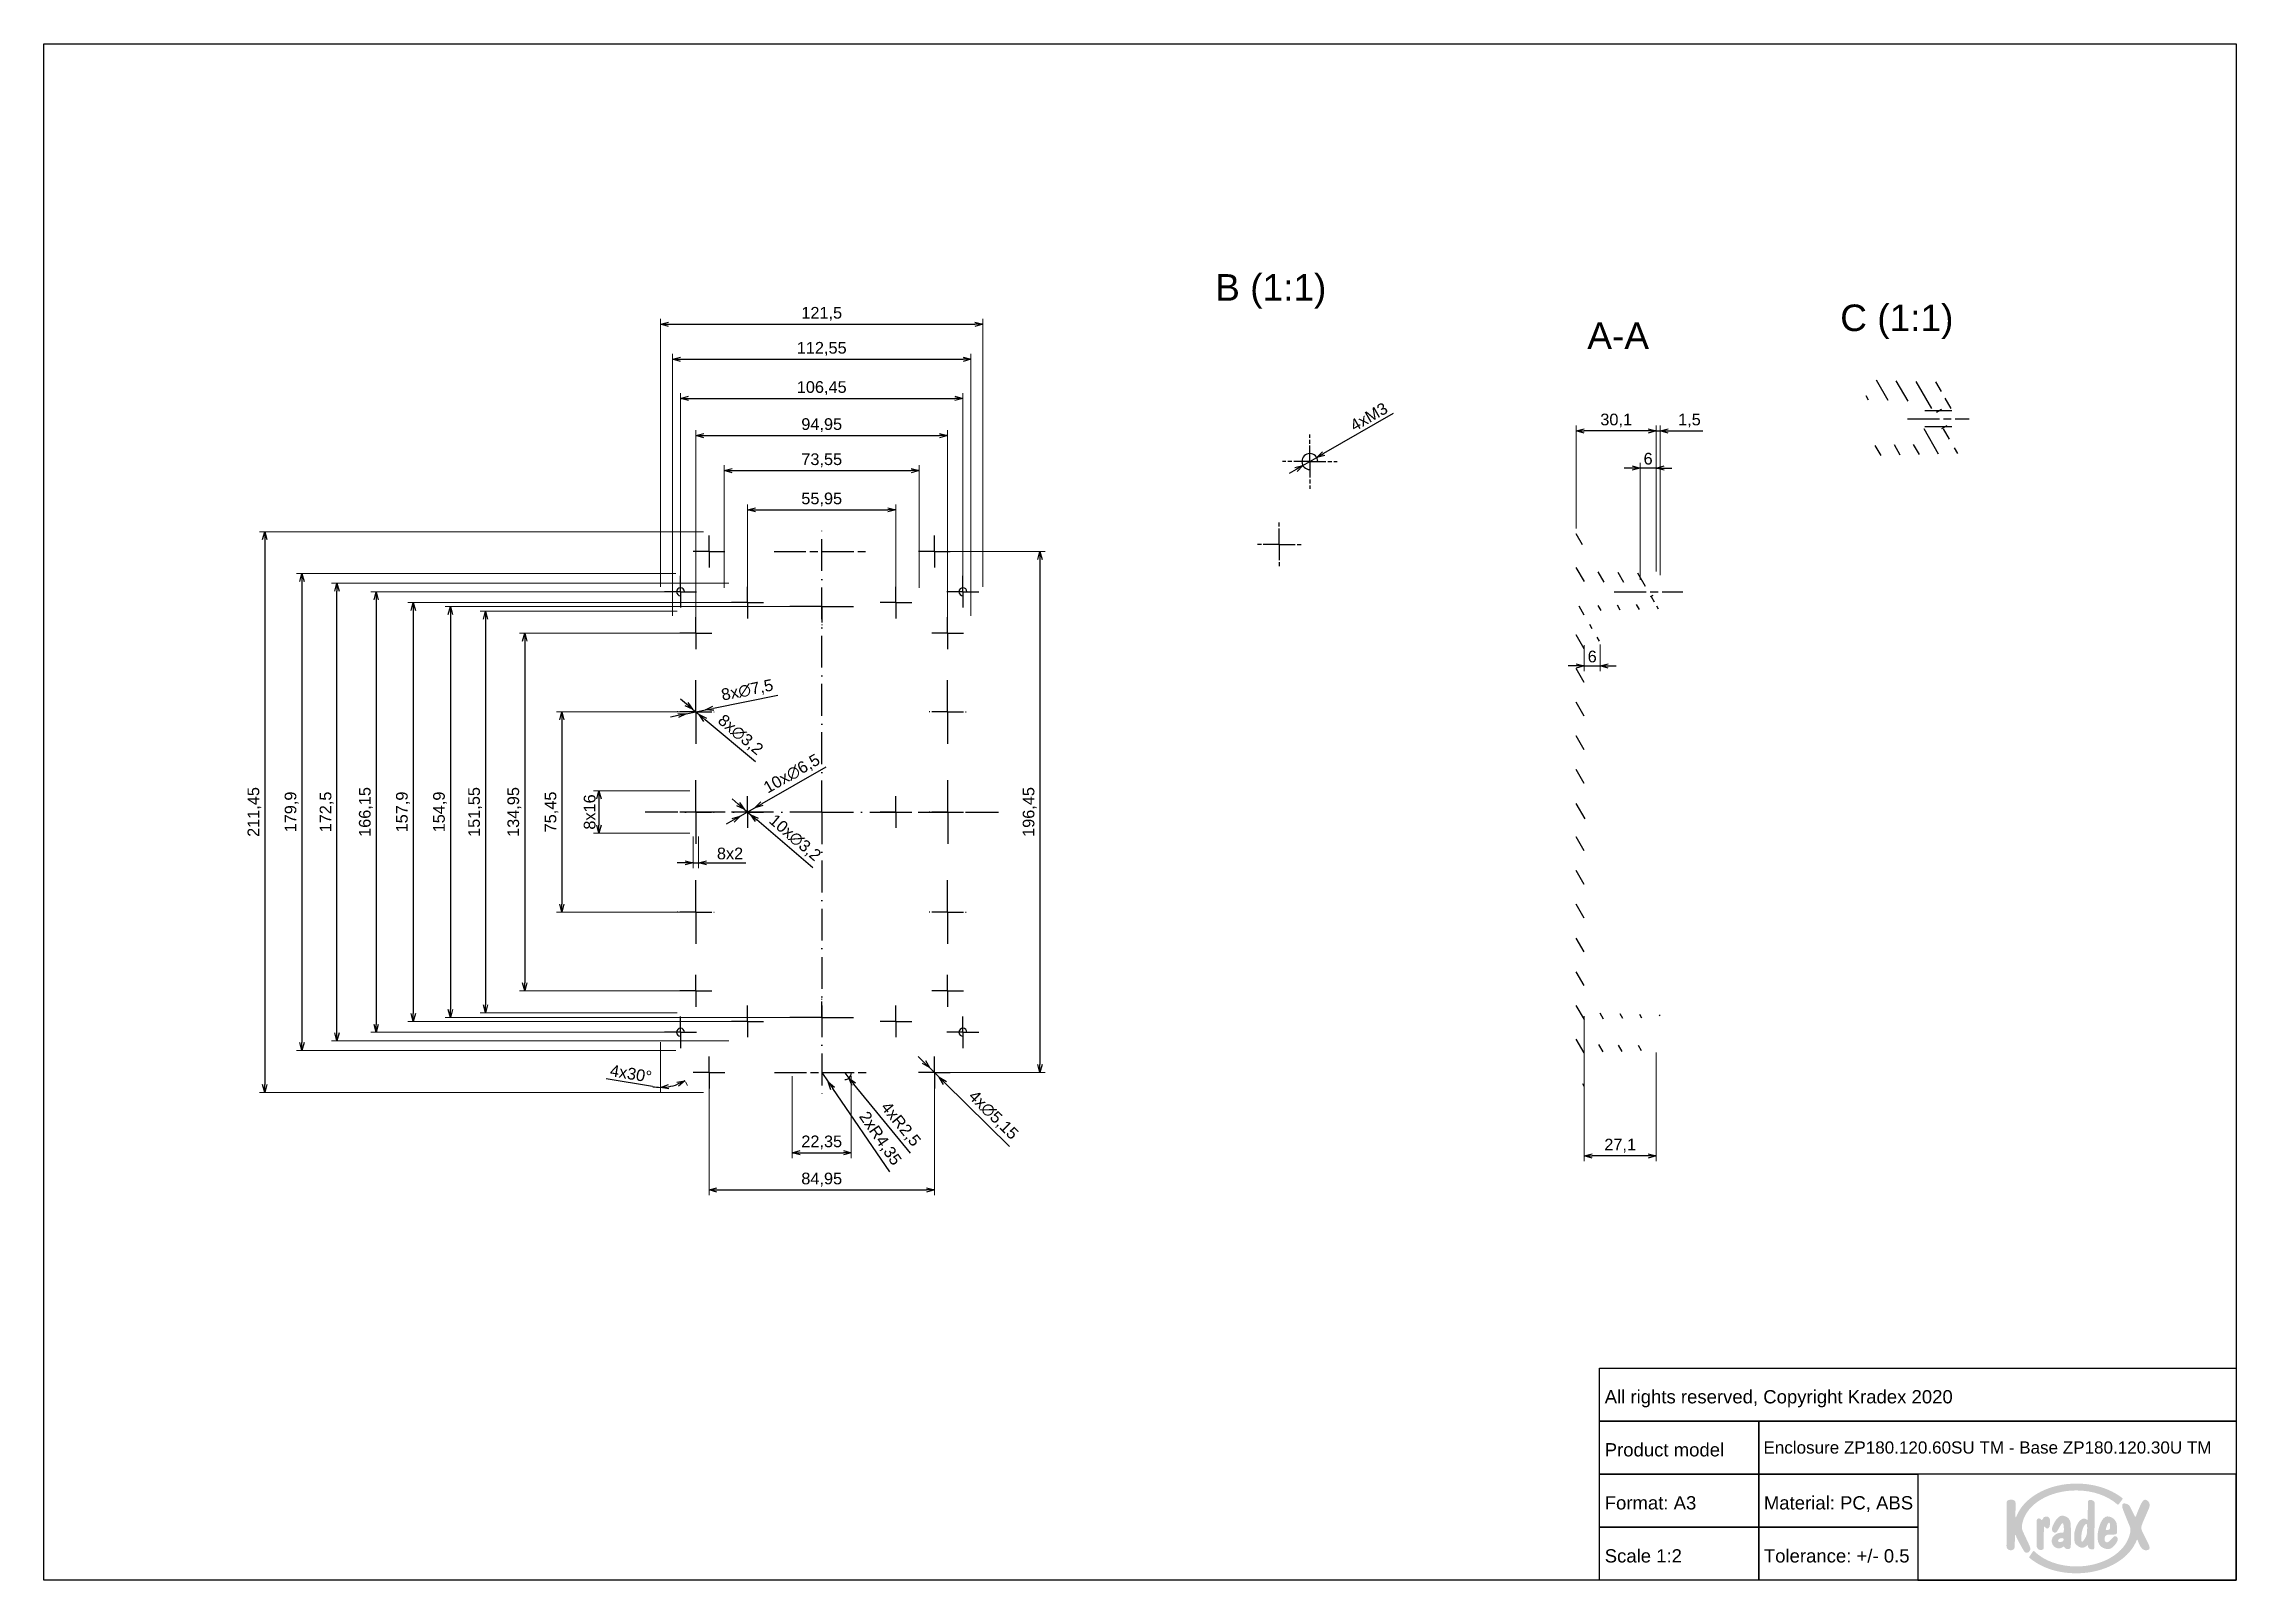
# Paper-space layout 'Base' of a CAD drawing. Header units: millimetres. Extents: x 0 to 413, y 1 to 290.
import ezdxf

# ---------------------------------------------------------------- set-up
doc = ezdxf.new("R2010")
doc.units = ezdxf.units.MM
doc.linetypes.add('ACAD_ISO10W100', pattern=[18, 12, -3, 0, -3])
doc.linetypes.add('AM_ISO08W050x2', pattern=[9, 6, -0.75, 1.5, -0.75])
for name, color, linetype, lineweight in [('MD_Annotation', 7, 'Continuous', 25), ('MD_Axes', 7, 'ACAD_ISO10W100', 25), ('MD_Hatching', 7, 'Continuous', 25)]:
    doc.layers.add(name, color=color, linetype=linetype, lineweight=lineweight)
doc.layers.add('Tabelka', color=7, linetype='Continuous')
doc.styles.get("Standard").update_dxf_attribs({"font": 'arial.ttf'})
doc.dimstyles.new('ISO-25', dxfattribs={"dimtxt": 2.2, "dimasz": 1.5, "dimexe": 1, "dimexo": 0.625, "dimtad": 1, "dimrnd": 0.05, "dimtxsty": 'Standard', "dimblk": 'OPEN30', "dimcen": 2.5, "dimadec": 0, "dimazin": 0, "dimtfac": 1, "dimtmove": 0, "dimatfit": 3, "dimfxl": 0, "dimlwe": 18, "dimarcsym": 0})
doc.dimstyles.new('ISO-25$2', dxfattribs={"dimtxt": 2.2, "dimasz": 1.5, "dimexe": 1, "dimexo": 0.625, "dimtad": 1, "dimrnd": 0.05, "dimtxsty": 'Standard', "dimblk": 'OPEN30', "dimcen": 2.5, "dimadec": 0, "dimazin": 0, "dimtfac": 1, "dimtmove": 0, "dimatfit": 3, "dimfxl": 0, "dimlwe": 18, "dimarcsym": 0})

psp = doc.layouts.new('Base')

# ---------------------------------------------------------------- texts
at = {"insert": (293.4761, 40.5211), "char_height": 2.5, "attachment_point": 1}
psp.add_mtext_dynamic_manual_height_columns('\\P All rights reserved, Copyright Kradex 2020', width=120, gutter_width=12.5, heights=[0], dxfattribs=at)
at = {"layer": 'MD_Annotation', "color": 7, "char_height": 5, "attachment_point": 8}
for s, insert, width in [('B (1:1)', (231.4978, 240.2635), 22.697817), ('C (1:1)', (349.5128, 234.5351), 23.24693), ('A-A', (296.985, 232.6623), 14.164393)]:
    psp.add_mtext(s, dxfattribs=dict(at, insert=insert, width=width))
at = {"layer": 'Tabelka', "attachment_point": 1}
for s, width, heights, insert, char_height in [('{\\W7.72935;  }\\P Product model', 30, [9.9622], (293.4761, 30.5211), 2.5), ('\\P Enclosure ZP180.120.60SU TM - Base ZP180.120.30U TM', 90, [0], (323.4761, 30.5211), 2.3), ('\\P Format: A3', 30, [0], (293.4761, 20.5211), 2.5), ('\\P Material: PC, ABS', 30, [0], (323.4761, 20.5211), 2.5), ('\\P Scale 1:2', 30, [0], (293.4761, 10.5211), 2.5), ('\\P Tolerance: +/- 0.5', 30, [0], (323.4761, 10.5211), 2.5)]:
    psp.add_mtext_dynamic_manual_height_columns(s, width=width, gutter_width=12.5, heights=heights, dxfattribs=dict(at, insert=insert, char_height=char_height))

# ---------------------------------------------------------------- blocks, each defined once
blk = doc.blocks.new('_Open30')
at = {"color": 0, "linetype": 'ByBlock', "lineweight": -2}
for p, q in [((-1, 0.27), (0, 0)), ((0, 0), (-1, -0.27)), ((0, 0), (-1, 0))]:
    blk.add_line(p, q, dxfattribs=at)
blk = doc.blocks.new('*D20')
at = {"layer": 'Defpoints', "color": 0}
for p in [(119.99, 190.33), (48.86, 100.38), (119.99, 100.38)]:
    blk.add_point(p, dxfattribs=at)
at = {"layer": 'MD_Annotation', "color": 0, "lineweight": 18}
for p, q in [((119.36, 190.33), (47.86, 190.33)), ((119.36, 100.38), (47.86, 100.38))]:
    blk.add_line(p, q, dxfattribs=at)
at = {"layer": 'MD_Annotation', "color": 0, "lineweight": -2}
blk.add_line((48.86, 188.83), (48.86, 101.88), dxfattribs=at)
at = {"layer": 'MD_Annotation', "color": 0, "lineweight": -2, "xscale": 1.5, "yscale": 1.5, "zscale": 1.5}
for p, rotation in [((48.86, 190.33), 90), ((48.86, 100.38), 270)]:
    blk.add_blockref('_Open30', p, dxfattribs=dict(at, rotation=rotation))
at = {"layer": 'MD_Annotation', "color": 0, "insert": (46.92, 145.36), "char_height": 2.2, "attachment_point": 5, "rotation": 90}
blk.add_mtext('179,9', dxfattribs=at)
blk = doc.blocks.new('*D22')
at = {"layer": 'Defpoints', "color": 0}
for p in [(173.47, 223.33), (120.23, 186.89), (173.47, 186.89)]:
    blk.add_point(p, dxfattribs=at)
at = {"layer": 'MD_Annotation', "color": 0, "lineweight": 18}
for p, q in [((120.23, 187.52), (120.23, 224.33)), ((173.47, 187.52), (173.47, 224.33))]:
    blk.add_line(p, q, dxfattribs=at)
at = {"layer": 'MD_Annotation', "color": 0, "lineweight": -2}
blk.add_line((121.73, 223.33), (171.97, 223.33), dxfattribs=at)
at = {"layer": 'MD_Annotation', "color": 0, "lineweight": -2, "xscale": 1.5, "yscale": 1.5, "zscale": 1.5, "rotation": 180}
blk.add_blockref('_Open30', (120.23, 223.33), dxfattribs=at)
at = {"layer": 'MD_Annotation', "color": 0, "lineweight": -2, "xscale": 1.5, "yscale": 1.5, "zscale": 1.5}
blk.add_blockref('_Open30', (173.47, 223.33), dxfattribs=at)
at = {"layer": 'MD_Annotation', "color": 0, "insert": (146.85, 225.28), "char_height": 2.2, "attachment_point": 5}
blk.add_mtext('106,45', dxfattribs=at)
blk = doc.blocks.new('*D23')
at = {"layer": 'Defpoints', "color": 0}
for p in [(125.61, 96.25), (168.09, 96.25), (168.09, 74.1)]:
    blk.add_point(p, dxfattribs=at)
at = {"layer": 'MD_Annotation', "color": 0, "lineweight": 18}
for p, q in [((125.61, 95.62), (125.61, 73.1)), ((168.09, 95.62), (168.09, 73.1))]:
    blk.add_line(p, q, dxfattribs=at)
at = {"layer": 'MD_Annotation', "color": 0, "lineweight": -2}
blk.add_line((127.11, 74.1), (166.59, 74.1), dxfattribs=at)
at = {"layer": 'MD_Annotation', "color": 0, "lineweight": -2, "xscale": 1.5, "yscale": 1.5, "zscale": 1.5, "rotation": 180}
blk.add_blockref('_Open30', (125.61, 74.1), dxfattribs=at)
at = {"layer": 'MD_Annotation', "color": 0, "lineweight": -2, "xscale": 1.5, "yscale": 1.5, "zscale": 1.5}
blk.add_blockref('_Open30', (168.09, 74.1), dxfattribs=at)
at = {"layer": 'MD_Annotation', "color": 0, "insert": (146.85, 76.05), "char_height": 2.2, "attachment_point": 5}
blk.add_mtext('84,95', dxfattribs=at)
blk = doc.blocks.new('*D24')
at = {"layer": 'Defpoints', "color": 0}
for p in [(174.99, 230.73), (118.71, 181.74), (174.99, 181.74)]:
    blk.add_point(p, dxfattribs=at)
at = {"layer": 'MD_Annotation', "color": 0, "lineweight": 18}
for p, q in [((118.71, 182.37), (118.71, 231.73)), ((174.99, 182.37), (174.99, 231.73))]:
    blk.add_line(p, q, dxfattribs=at)
at = {"layer": 'MD_Annotation', "color": 0, "lineweight": -2}
blk.add_line((120.21, 230.73), (173.49, 230.73), dxfattribs=at)
at = {"layer": 'MD_Annotation', "color": 0, "lineweight": -2, "xscale": 1.5, "yscale": 1.5, "zscale": 1.5, "rotation": 180}
blk.add_blockref('_Open30', (118.71, 230.73), dxfattribs=at)
at = {"layer": 'MD_Annotation', "color": 0, "lineweight": -2, "xscale": 1.5, "yscale": 1.5, "zscale": 1.5}
blk.add_blockref('_Open30', (174.99, 230.73), dxfattribs=at)
at = {"layer": 'MD_Annotation', "color": 0, "insert": (146.85, 232.68), "char_height": 2.2, "attachment_point": 5}
blk.add_mtext('112,55', dxfattribs=at)
blk = doc.blocks.new('*D25')
at = {"layer": 'Defpoints', "color": 0}
for p in [(165.24, 209.73), (128.46, 186.99), (165.24, 186.99)]:
    blk.add_point(p, dxfattribs=at)
at = {"layer": 'MD_Annotation', "color": 0, "lineweight": 18}
for p, q in [((128.46, 187.61), (128.46, 210.73)), ((165.24, 187.61), (165.24, 210.73))]:
    blk.add_line(p, q, dxfattribs=at)
at = {"layer": 'MD_Annotation', "color": 0, "lineweight": -2}
blk.add_line((129.96, 209.73), (163.74, 209.73), dxfattribs=at)
at = {"layer": 'MD_Annotation', "color": 0, "lineweight": -2, "xscale": 1.5, "yscale": 1.5, "zscale": 1.5, "rotation": 180}
blk.add_blockref('_Open30', (128.46, 209.73), dxfattribs=at)
at = {"layer": 'MD_Annotation', "color": 0, "lineweight": -2, "xscale": 1.5, "yscale": 1.5, "zscale": 1.5}
blk.add_blockref('_Open30', (165.24, 209.73), dxfattribs=at)
at = {"layer": 'MD_Annotation', "color": 0, "insert": (146.85, 211.67), "char_height": 2.2, "attachment_point": 5}
blk.add_mtext('73,55', dxfattribs=at)
blk = doc.blocks.new('*D26')
at = {"layer": 'Defpoints', "color": 0}
for p in [(170.58, 216.34), (123.11, 179.09), (170.58, 179.09)]:
    blk.add_point(p, dxfattribs=at)
at = {"layer": 'MD_Annotation', "color": 0, "lineweight": 18}
for p, q in [((123.11, 179.71), (123.11, 217.34)), ((170.58, 179.71), (170.58, 217.34))]:
    blk.add_line(p, q, dxfattribs=at)
at = {"layer": 'MD_Annotation', "color": 0, "lineweight": -2}
blk.add_line((124.61, 216.34), (169.08, 216.34), dxfattribs=at)
at = {"layer": 'MD_Annotation', "color": 0, "lineweight": -2, "xscale": 1.5, "yscale": 1.5, "zscale": 1.5, "rotation": 180}
blk.add_blockref('_Open30', (123.11, 216.34), dxfattribs=at)
at = {"layer": 'MD_Annotation', "color": 0, "lineweight": -2, "xscale": 1.5, "yscale": 1.5, "zscale": 1.5}
blk.add_blockref('_Open30', (170.58, 216.34), dxfattribs=at)
at = {"layer": 'MD_Annotation', "color": 0, "insert": (146.85, 218.29), "char_height": 2.2, "attachment_point": 5}
blk.add_mtext('94,95', dxfattribs=at)
blk = doc.blocks.new('*D27')
at = {"layer": 'Defpoints', "color": 0}
for p in [(160.84, 202.33), (132.86, 184.84), (160.84, 184.84)]:
    blk.add_point(p, dxfattribs=at)
at = {"layer": 'MD_Annotation', "color": 0, "lineweight": 18}
for p, q in [((132.86, 185.46), (132.86, 203.33)), ((160.84, 185.46), (160.84, 203.33))]:
    blk.add_line(p, q, dxfattribs=at)
at = {"layer": 'MD_Annotation', "color": 0, "lineweight": -2}
blk.add_line((134.36, 202.33), (159.34, 202.33), dxfattribs=at)
at = {"layer": 'MD_Annotation', "color": 0, "lineweight": -2, "xscale": 1.5, "yscale": 1.5, "zscale": 1.5, "rotation": 180}
blk.add_blockref('_Open30', (132.86, 202.33), dxfattribs=at)
at = {"layer": 'MD_Annotation', "color": 0, "lineweight": -2, "xscale": 1.5, "yscale": 1.5, "zscale": 1.5}
blk.add_blockref('_Open30', (160.84, 202.33), dxfattribs=at)
at = {"layer": 'MD_Annotation', "color": 0, "insert": (146.85, 204.28), "char_height": 2.2, "attachment_point": 5}
blk.add_mtext('55,95', dxfattribs=at)
blk = doc.blocks.new('*D28')
at = {"layer": 'Defpoints', "color": 0}
for p in [(120.23, 186.89), (62.86, 103.82), (120.23, 103.82)]:
    blk.add_point(p, dxfattribs=at)
at = {"layer": 'MD_Annotation', "color": 0, "lineweight": 18}
for p, q in [((119.61, 186.89), (61.86, 186.89)), ((119.61, 103.82), (61.86, 103.82))]:
    blk.add_line(p, q, dxfattribs=at)
at = {"layer": 'MD_Annotation', "color": 0, "lineweight": -2}
blk.add_line((62.86, 185.39), (62.86, 105.32), dxfattribs=at)
at = {"layer": 'MD_Annotation', "color": 0, "lineweight": -2, "xscale": 1.5, "yscale": 1.5, "zscale": 1.5}
for p, rotation in [((62.86, 186.89), 90), ((62.86, 103.82), 270)]:
    blk.add_blockref('_Open30', p, dxfattribs=dict(at, rotation=rotation))
at = {"layer": 'MD_Annotation', "color": 0, "insert": (60.92, 145.36), "char_height": 2.2, "attachment_point": 5, "rotation": 90}
blk.add_mtext('166,15', dxfattribs=at)
blk = doc.blocks.new('*D29')
at = {"layer": 'Defpoints', "color": 0}
for p in [(168.09, 194.47), (168.09, 96.25), (187.99, 96.25)]:
    blk.add_point(p, dxfattribs=at)
at = {"layer": 'MD_Annotation', "color": 0, "lineweight": 18}
for p, q in [((168.71, 194.47), (188.99, 194.47)), ((168.71, 96.25), (188.99, 96.25))]:
    blk.add_line(p, q, dxfattribs=at)
at = {"layer": 'MD_Annotation', "color": 0, "lineweight": -2}
blk.add_line((187.99, 192.97), (187.99, 97.75), dxfattribs=at)
at = {"layer": 'MD_Annotation', "color": 0, "lineweight": -2, "xscale": 1.5, "yscale": 1.5, "zscale": 1.5}
for p, rotation in [((187.99, 194.47), 90), ((187.99, 96.25), 270)]:
    blk.add_blockref('_Open30', p, dxfattribs=dict(at, rotation=rotation))
at = {"layer": 'MD_Annotation', "color": 0, "insert": (186.04, 145.36), "char_height": 2.2, "attachment_point": 5, "rotation": 90}
blk.add_mtext('196,45', dxfattribs=at)
blk = doc.blocks.new('*D30')
at = {"layer": 'Defpoints', "color": 0}
for p in [(55.46, 188.49), (129.95, 188.49), (129.95, 102.23)]:
    blk.add_point(p, dxfattribs=at)
at = {"layer": 'MD_Annotation', "color": 0, "lineweight": 18}
for p, q in [((129.33, 188.49), (54.46, 188.49)), ((129.33, 102.23), (54.46, 102.23))]:
    blk.add_line(p, q, dxfattribs=at)
at = {"layer": 'MD_Annotation', "color": 0, "lineweight": -2}
blk.add_line((55.46, 103.73), (55.46, 186.99), dxfattribs=at)
at = {"layer": 'MD_Annotation', "color": 0, "lineweight": -2, "xscale": 1.5, "yscale": 1.5, "zscale": 1.5}
for p, rotation in [((55.46, 188.49), 90), ((55.46, 102.23), 270)]:
    blk.add_blockref('_Open30', p, dxfattribs=dict(at, rotation=rotation))
at = {"layer": 'MD_Annotation', "color": 0, "insert": (53.52, 145.36), "char_height": 2.2, "attachment_point": 5, "rotation": 90}
blk.add_mtext('172,5', dxfattribs=at)
blk = doc.blocks.new('*D31')
at = {"layer": 'Defpoints', "color": 0}
for p in [(120.21, 183.24), (83.47, 107.48), (120.21, 107.48)]:
    blk.add_point(p, dxfattribs=at)
at = {"layer": 'MD_Annotation', "color": 0, "lineweight": 18}
for p, q in [((119.58, 183.24), (82.47, 183.24)), ((119.58, 107.48), (82.47, 107.48))]:
    blk.add_line(p, q, dxfattribs=at)
at = {"layer": 'MD_Annotation', "color": 0, "lineweight": -2}
blk.add_line((83.47, 181.74), (83.47, 108.98), dxfattribs=at)
at = {"layer": 'MD_Annotation', "color": 0, "lineweight": -2, "xscale": 1.5, "yscale": 1.5, "zscale": 1.5}
for p, rotation in [((83.47, 183.24), 90), ((83.47, 107.48), 270)]:
    blk.add_blockref('_Open30', p, dxfattribs=dict(at, rotation=rotation))
at = {"layer": 'MD_Annotation', "color": 0, "insert": (81.52, 145.36), "char_height": 2.2, "attachment_point": 5, "rotation": 90}
blk.add_mtext('151,55', dxfattribs=at)
blk = doc.blocks.new('*D32')
at = {"layer": 'Defpoints', "color": 0}
for p in [(123.11, 179.09), (90.86, 111.63), (123.11, 111.63)]:
    blk.add_point(p, dxfattribs=at)
at = {"layer": 'MD_Annotation', "color": 0, "lineweight": 18}
for p, q in [((122.49, 179.09), (89.86, 179.09)), ((122.49, 111.63), (89.86, 111.63))]:
    blk.add_line(p, q, dxfattribs=at)
at = {"layer": 'MD_Annotation', "color": 0, "lineweight": -2}
blk.add_line((90.86, 177.59), (90.86, 113.13), dxfattribs=at)
at = {"layer": 'MD_Annotation', "color": 0, "lineweight": -2, "xscale": 1.5, "yscale": 1.5, "zscale": 1.5}
for p, rotation in [((90.86, 179.09), 90), ((90.86, 111.63), 270)]:
    blk.add_blockref('_Open30', p, dxfattribs=dict(at, rotation=rotation))
at = {"layer": 'MD_Annotation', "color": 0, "insert": (88.91, 145.36), "char_height": 2.2, "attachment_point": 5, "rotation": 90}
blk.add_mtext('134,95', dxfattribs=at)
blk = doc.blocks.new('*D33')
at = {"layer": 'Defpoints', "color": 0}
for p in [(123.11, 164.22), (97.86, 126.49), (123.11, 126.49)]:
    blk.add_point(p, dxfattribs=at)
at = {"layer": 'MD_Annotation', "color": 0, "lineweight": 18}
for p, q in [((122.49, 164.22), (96.86, 164.22)), ((122.49, 126.49), (96.86, 126.49))]:
    blk.add_line(p, q, dxfattribs=at)
at = {"layer": 'MD_Annotation', "color": 0, "lineweight": -2}
blk.add_line((97.86, 162.72), (97.86, 127.99), dxfattribs=at)
at = {"layer": 'MD_Annotation', "color": 0, "lineweight": -2, "xscale": 1.5, "yscale": 1.5, "zscale": 1.5}
for p, rotation in [((97.86, 164.22), 90), ((97.86, 126.49), 270)]:
    blk.add_blockref('_Open30', p, dxfattribs=dict(at, rotation=rotation))
at = {"layer": 'MD_Annotation', "color": 0, "insert": (95.92, 145.36), "char_height": 2.2, "attachment_point": 5, "rotation": 90}
blk.add_mtext('75,45', dxfattribs=at)
blk = doc.blocks.new('*D34')
at = {"layer": 'Defpoints', "color": 0}
for p in [(132.86, 184.84), (69.86, 105.88), (132.86, 105.88)]:
    blk.add_point(p, dxfattribs=at)
at = {"layer": 'MD_Annotation', "color": 0, "lineweight": 18}
for p, q in [((132.23, 184.84), (68.86, 184.84)), ((132.23, 105.88), (68.86, 105.88))]:
    blk.add_line(p, q, dxfattribs=at)
at = {"layer": 'MD_Annotation', "color": 0, "lineweight": -2}
blk.add_line((69.86, 183.34), (69.86, 107.38), dxfattribs=at)
at = {"layer": 'MD_Annotation', "color": 0, "lineweight": -2, "xscale": 1.5, "yscale": 1.5, "zscale": 1.5}
for p, rotation in [((69.86, 184.84), 90), ((69.86, 105.88), 270)]:
    blk.add_blockref('_Open30', p, dxfattribs=dict(at, rotation=rotation))
at = {"layer": 'MD_Annotation', "color": 0, "insert": (67.91, 145.36), "char_height": 2.2, "attachment_point": 5, "rotation": 90}
blk.add_mtext('157,9', dxfattribs=at)
blk = doc.blocks.new('*D35')
at = {"layer": 'Defpoints', "color": 0}
for p in [(122.61, 149.35), (104.86, 141.36), (122.61, 141.36)]:
    blk.add_point(p, dxfattribs=at)
at = {"layer": 'MD_Annotation', "color": 0, "lineweight": 18}
for p, q in [((121.99, 149.35), (103.86, 149.35)), ((121.99, 141.36), (103.86, 141.36))]:
    blk.add_line(p, q, dxfattribs=at)
at = {"layer": 'MD_Annotation', "color": 0, "lineweight": -2}
blk.add_line((104.86, 147.85), (104.86, 142.86), dxfattribs=at)
at = {"layer": 'MD_Annotation', "color": 0, "lineweight": -2, "xscale": 1.5, "yscale": 1.5, "zscale": 1.5}
for p, rotation in [((104.86, 149.35), 90), ((104.86, 141.36), 270)]:
    blk.add_blockref('_Open30', p, dxfattribs=dict(at, rotation=rotation))
at = {"layer": 'MD_Annotation', "color": 0, "insert": (103.11, 145.36), "char_height": 2.2, "attachment_point": 5, "rotation": 90}
blk.add_mtext('8x16', dxfattribs=at)
blk = doc.blocks.new('*D36')
at = {"layer": 'Defpoints', "color": 0}
for p in [(122.61, 141.36), (123.61, 141.36), (123.61, 135.77)]:
    blk.add_point(p, dxfattribs=at)
at = {"layer": 'MD_Annotation', "color": 0, "lineweight": 18}
for p, q in [((122.61, 140.73), (122.61, 134.77)), ((123.61, 140.73), (123.61, 134.77))]:
    blk.add_line(p, q, dxfattribs=at)
at = {"layer": 'MD_Annotation', "color": 0, "lineweight": -2}
for p, q in [((121.11, 135.77), (119.61, 135.77)), ((122.61, 135.77), (123.61, 135.77)), ((125.11, 135.77), (132.53, 135.77))]:
    blk.add_line(p, q, dxfattribs=at)
at = {"layer": 'MD_Annotation', "color": 0, "lineweight": -2, "xscale": 1.5, "yscale": 1.5, "zscale": 1.5}
blk.add_blockref('_Open30', (122.61, 135.77), dxfattribs=at)
at = {"layer": 'MD_Annotation', "color": 0, "lineweight": -2, "xscale": 1.5, "yscale": 1.5, "zscale": 1.5, "rotation": 180}
blk.add_blockref('_Open30', (123.61, 135.77), dxfattribs=at)
at = {"layer": 'MD_Annotation', "color": 0, "insert": (129.57, 137.52), "char_height": 2.2, "attachment_point": 5}
blk.add_mtext('8x2', dxfattribs=at)
blk = doc.blocks.new('*D37')
at = {"layer": 'Defpoints', "color": 0}
for p in [(122.5, 164.73), (123.72, 163.71)]:
    blk.add_point(p, dxfattribs=at)
at = {"layer": 'MD_Annotation', "color": 0, "lineweight": -2}
for p, q in [((121.35, 165.69), (120.2, 166.66)), ((122.5, 164.73), (123.72, 163.71)), ((134.36, 154.81), (124.87, 162.75))]:
    blk.add_line(p, q, dxfattribs=at)
at = {"layer": 'MD_Annotation', "color": 0, "lineweight": -2, "xscale": 1.5, "yscale": 1.5, "zscale": 1.5}
for p, rotation in [((122.5, 164.73), 320.0833693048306), ((123.72, 163.71), 140.0833693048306)]:
    blk.add_blockref('_Open30', p, dxfattribs=dict(at, rotation=rotation))
at = {"layer": 'MD_Annotation', "color": 0, "insert": (131.46, 159.82), "char_height": 2.2, "attachment_point": 5, "rotation": 320.0834}
blk.add_mtext('8x∅3,2', dxfattribs=at)
blk = doc.blocks.new('*D38')
at = {"layer": 'Defpoints', "color": 0}
for p in [(121.27, 163.85), (124.95, 164.59)]:
    blk.add_point(p, dxfattribs=at)
at = {"layer": 'MD_Annotation', "color": 0, "lineweight": -2}
for p, q in [((138.58, 167.34), (126.42, 164.89)), ((119.8, 163.55), (118.33, 163.26)), ((121.27, 163.85), (124.95, 164.59))]:
    blk.add_line(p, q, dxfattribs=at)
at = {"layer": 'MD_Annotation', "color": 0, "lineweight": -2, "xscale": 1.5, "yscale": 1.5, "zscale": 1.5}
for p, rotation in [((121.27, 163.85), 11.4058478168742), ((124.95, 164.59), 191.4058478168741)]:
    blk.add_blockref('_Open30', p, dxfattribs=dict(at, rotation=rotation))
at = {"layer": 'MD_Annotation', "color": 0, "insert": (132.84, 168.21), "char_height": 2.2, "attachment_point": 5, "rotation": 11.4058}
blk.add_mtext('8x∅7,5', dxfattribs=at)
blk = doc.blocks.new('*D39')
at = {"layer": 'Defpoints', "color": 0}
for p in [(132.25, 145.87), (133.46, 144.84)]:
    blk.add_point(p, dxfattribs=at)
at = {"layer": 'MD_Annotation', "color": 0, "lineweight": -2}
for p, q in [((131.11, 146.85), (129.97, 147.82)), ((132.25, 145.87), (133.46, 144.84)), ((145.15, 134.86), (134.6, 143.87))]:
    blk.add_line(p, q, dxfattribs=at)
at = {"layer": 'MD_Annotation', "color": 0, "lineweight": -2, "xscale": 1.5, "yscale": 1.5, "zscale": 1.5}
for p, rotation in [((132.25, 145.87), 319.5184956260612), ((133.46, 144.84), 139.5184956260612)]:
    blk.add_blockref('_Open30', p, dxfattribs=dict(at, rotation=rotation))
at = {"layer": 'MD_Annotation', "color": 0, "insert": (141.73, 140.39), "char_height": 2.2, "attachment_point": 5, "rotation": 319.5185}
blk.add_mtext('10x∅3,2', dxfattribs=at)
blk = doc.blocks.new('*D40')
at = {"layer": 'Defpoints', "color": 0}
for p in [(301.12, 210.21), (301.12, 188.52), (304.13, 190.09)]:
    blk.add_point(p, dxfattribs=at)
at = {"layer": 'MD_Annotation', "color": 0, "lineweight": 18}
for p, q in [((301.12, 189.15), (301.12, 211.21)), ((304.13, 190.71), (304.13, 211.21))]:
    blk.add_line(p, q, dxfattribs=at)
at = {"layer": 'MD_Annotation', "color": 0, "lineweight": -2}
for p, q in [((299.62, 210.21), (298.12, 210.21)), ((304.13, 210.21), (301.12, 210.21)), ((305.63, 210.21), (307.13, 210.21))]:
    blk.add_line(p, q, dxfattribs=at)
at = {"layer": 'MD_Annotation', "color": 0, "lineweight": -2, "xscale": 1.5, "yscale": 1.5, "zscale": 1.5}
blk.add_blockref('_Open30', (301.12, 210.21), dxfattribs=at)
at = {"layer": 'MD_Annotation', "color": 0, "lineweight": -2, "xscale": 1.5, "yscale": 1.5, "zscale": 1.5, "rotation": 180}
blk.add_blockref('_Open30', (304.13, 210.21), dxfattribs=at)
at = {"layer": 'MD_Annotation', "color": 0, "insert": (302.63, 211.96), "char_height": 2.2, "attachment_point": 5}
blk.add_mtext('6', dxfattribs=at)
blk = doc.blocks.new('*D42')
at = {"layer": 'Defpoints', "color": 0}
for p in [(304.89, 217.21), (304.13, 190.09), (304.89, 189.37)]:
    blk.add_point(p, dxfattribs=at)
at = {"layer": 'MD_Annotation', "color": 0, "lineweight": -2}
for p, q in [((302.63, 217.21), (301.13, 217.21)), ((304.13, 217.21), (304.89, 217.21)), ((306.39, 217.21), (312.95, 217.21))]:
    blk.add_line(p, q, dxfattribs=at)
at = {"layer": 'MD_Annotation', "color": 0, "lineweight": 18}
for p, q in [((304.13, 190.71), (304.13, 218.21)), ((304.89, 190), (304.89, 218.21))]:
    blk.add_line(p, q, dxfattribs=at)
at = {"layer": 'MD_Annotation', "color": 0, "lineweight": -2, "xscale": 1.5, "yscale": 1.5, "zscale": 1.5}
blk.add_blockref('_Open30', (304.13, 217.21), dxfattribs=at)
at = {"layer": 'MD_Annotation', "color": 0, "lineweight": -2, "xscale": 1.5, "yscale": 1.5, "zscale": 1.5, "rotation": 180}
blk.add_blockref('_Open30', (304.89, 217.21), dxfattribs=at)
at = {"layer": 'MD_Annotation', "color": 0, "insert": (310.42, 219.16), "char_height": 2.2, "attachment_point": 5}
blk.add_mtext('1,5', dxfattribs=at)
blk = doc.blocks.new('*D43')
at = {"layer": 'Defpoints', "color": 0}
for p in [(289.08, 217.21), (289.08, 198.21), (304.13, 190.09)]:
    blk.add_point(p, dxfattribs=at)
at = {"layer": 'MD_Annotation', "color": 0, "lineweight": 18}
for p, q in [((289.08, 198.84), (289.08, 218.21)), ((304.13, 190.71), (304.13, 218.21))]:
    blk.add_line(p, q, dxfattribs=at)
at = {"layer": 'MD_Annotation', "color": 0, "lineweight": -2}
blk.add_line((302.63, 217.21), (290.58, 217.21), dxfattribs=at)
at = {"layer": 'MD_Annotation', "color": 0, "lineweight": -2, "xscale": 1.5, "yscale": 1.5, "zscale": 1.5, "rotation": 180}
blk.add_blockref('_Open30', (289.08, 217.21), dxfattribs=at)
at = {"layer": 'MD_Annotation', "color": 0, "lineweight": -2, "xscale": 1.5, "yscale": 1.5, "zscale": 1.5}
blk.add_blockref('_Open30', (304.13, 217.21), dxfattribs=at)
at = {"layer": 'MD_Annotation', "color": 0, "insert": (296.61, 219.16), "char_height": 2.2, "attachment_point": 5}
blk.add_mtext('30,1', dxfattribs=at)
blk = doc.blocks.new('*D45')
at = {"layer": 'Defpoints', "color": 0}
for p in [(290.59, 177.46), (293.6, 177.54), (293.6, 172.91)]:
    blk.add_point(p, dxfattribs=at)
at = {"layer": 'MD_Annotation', "color": 0, "lineweight": 18}
for p, q in [((290.59, 176.84), (290.59, 171.91)), ((293.6, 176.92), (293.6, 171.91))]:
    blk.add_line(p, q, dxfattribs=at)
at = {"layer": 'MD_Annotation', "color": 0, "lineweight": -2}
for p, q in [((289.09, 172.91), (287.59, 172.91)), ((290.59, 172.91), (293.6, 172.91)), ((295.1, 172.91), (296.6, 172.91))]:
    blk.add_line(p, q, dxfattribs=at)
at = {"layer": 'MD_Annotation', "color": 0, "lineweight": -2, "xscale": 1.5, "yscale": 1.5, "zscale": 1.5}
blk.add_blockref('_Open30', (290.59, 172.91), dxfattribs=at)
at = {"layer": 'MD_Annotation', "color": 0, "lineweight": -2, "xscale": 1.5, "yscale": 1.5, "zscale": 1.5, "rotation": 180}
blk.add_blockref('_Open30', (293.6, 172.91), dxfattribs=at)
at = {"layer": 'MD_Annotation', "color": 0, "insert": (292.09, 174.66), "char_height": 2.2, "attachment_point": 5}
blk.add_mtext('6', dxfattribs=at)
blk = doc.blocks.new('*D75')
at = {"layer": 'Defpoints', "color": 0}
for p in [(134.27, 146.16), (131.45, 144.55)]:
    blk.add_point(p, dxfattribs=at)
at = {"layer": 'MD_Annotation', "color": 0, "lineweight": -2}
for p, q in [((147.64, 153.82), (135.57, 146.91)), ((131.45, 144.55), (134.27, 146.16)), ((130.14, 143.81), (128.84, 143.06))]:
    blk.add_line(p, q, dxfattribs=at)
at = {"layer": 'MD_Annotation', "color": 0, "lineweight": -2, "xscale": 1.5, "yscale": 1.5, "zscale": 1.5}
for p, rotation in [((131.45, 144.55), 29.78111627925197), ((134.27, 146.16), 209.781116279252)]:
    blk.add_blockref('_Open30', p, dxfattribs=dict(at, rotation=rotation))
at = {"layer": 'MD_Annotation', "color": 0, "insert": (141.27, 152.46), "char_height": 2.2, "attachment_point": 5, "rotation": 29.7811}
blk.add_mtext('10x∅6,5', dxfattribs=at)
blk = doc.blocks.new('*D79')
at = {"layer": 'Defpoints', "color": 0}
for p in [(240.16, 212.18), (237.56, 210.68)]:
    blk.add_point(p, dxfattribs=at)
at = {"layer": 'MD_Annotation', "color": 0, "lineweight": -2}
for p, q in [((254.58, 220.49), (241.46, 212.93)), ((237.56, 210.68), (240.16, 212.18)), ((236.26, 209.93), (234.96, 209.18))]:
    blk.add_line(p, q, dxfattribs=at)
at = {"layer": 'MD_Annotation', "color": 0, "lineweight": -2, "xscale": 1.5, "yscale": 1.5, "zscale": 1.5}
for p, rotation in [((237.56, 210.68), 29.96203136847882), ((240.16, 212.18), 209.9620313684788)]:
    blk.add_blockref('_Open30', p, dxfattribs=dict(at, rotation=rotation))
at = {"layer": 'MD_Annotation', "color": 0, "insert": (249.99, 219.87), "char_height": 2.2, "attachment_point": 5, "rotation": 29.962}
blk.add_mtext('4xM3', dxfattribs=at)
blk = doc.blocks.new('*D82')
at = {"layer": 'Defpoints', "color": 0}
for p in [(146.85, 184.09), (76.85, 106.63), (146.85, 106.63)]:
    blk.add_point(p, dxfattribs=at)
at = {"layer": 'MD_Annotation', "color": 0, "lineweight": 18}
for p, q in [((146.22, 184.09), (75.85, 184.09)), ((146.22, 106.63), (75.85, 106.63))]:
    blk.add_line(p, q, dxfattribs=at)
at = {"layer": 'MD_Annotation', "color": 0, "lineweight": -2}
blk.add_line((76.85, 182.59), (76.85, 108.13), dxfattribs=at)
at = {"layer": 'MD_Annotation', "color": 0, "lineweight": -2, "xscale": 1.5, "yscale": 1.5, "zscale": 1.5}
for p, rotation in [((76.85, 184.09), 90), ((76.85, 106.63), 270)]:
    blk.add_blockref('_Open30', p, dxfattribs=dict(at, rotation=rotation))
at = {"layer": 'MD_Annotation', "color": 0, "insert": (74.9, 145.36), "char_height": 2.2, "attachment_point": 5, "rotation": 90}
blk.add_mtext('154,9', dxfattribs=at)
blk = doc.blocks.new('*D90')
at = {"layer": 'Defpoints', "color": 0}
for p in [(177.22, 237.33), (116.48, 187.21), (177.22, 187.21)]:
    blk.add_point(p, dxfattribs=at)
at = {"layer": 'MD_Annotation', "color": 0, "lineweight": 18}
for p, q in [((116.48, 187.83), (116.48, 238.33)), ((177.22, 187.83), (177.22, 238.33))]:
    blk.add_line(p, q, dxfattribs=at)
at = {"layer": 'MD_Annotation', "color": 0, "lineweight": -2}
blk.add_line((117.98, 237.33), (175.72, 237.33), dxfattribs=at)
at = {"layer": 'MD_Annotation', "color": 0, "lineweight": -2, "xscale": 1.5, "yscale": 1.5, "zscale": 1.5, "rotation": 180}
blk.add_blockref('_Open30', (116.48, 237.33), dxfattribs=at)
at = {"layer": 'MD_Annotation', "color": 0, "lineweight": -2, "xscale": 1.5, "yscale": 1.5, "zscale": 1.5}
blk.add_blockref('_Open30', (177.22, 237.33), dxfattribs=at)
at = {"layer": 'MD_Annotation', "color": 0, "insert": (146.85, 239.28), "char_height": 2.2, "attachment_point": 5}
blk.add_mtext('121,5', dxfattribs=at)
blk = doc.blocks.new('*D91')
at = {"layer": 'Defpoints', "color": 0}
for p in [(125.17, 198.21), (41.86, 92.5), (125.17, 92.5)]:
    blk.add_point(p, dxfattribs=at)
at = {"layer": 'MD_Annotation', "color": 0, "lineweight": 18}
for p, q in [((124.55, 198.21), (40.86, 198.21)), ((124.55, 92.5), (40.86, 92.5))]:
    blk.add_line(p, q, dxfattribs=at)
at = {"layer": 'MD_Annotation', "color": 0, "lineweight": -2}
blk.add_line((41.86, 196.71), (41.86, 94), dxfattribs=at)
at = {"layer": 'MD_Annotation', "color": 0, "lineweight": -2, "xscale": 1.5, "yscale": 1.5, "zscale": 1.5}
for p, rotation in [((41.86, 198.21), 90), ((41.86, 92.5), 270)]:
    blk.add_blockref('_Open30', p, dxfattribs=dict(at, rotation=rotation))
at = {"layer": 'MD_Annotation', "color": 0, "insert": (39.92, 145.36), "char_height": 2.2, "attachment_point": 5, "rotation": 90}
blk.add_mtext('211,45', dxfattribs=at)
blk = doc.blocks.new('*D92')
at = {"layer": 'Defpoints', "color": 0}
for p in [(141.26, 96.16), (152.43, 96.16), (152.43, 81.1)]:
    blk.add_point(p, dxfattribs=at)
at = {"layer": 'MD_Annotation', "color": 0, "lineweight": 18}
for p, q in [((141.26, 95.53), (141.26, 80.1)), ((152.43, 95.53), (152.43, 80.1))]:
    blk.add_line(p, q, dxfattribs=at)
at = {"layer": 'MD_Annotation', "color": 0, "lineweight": -2}
blk.add_line((142.76, 81.1), (150.93, 81.1), dxfattribs=at)
at = {"layer": 'MD_Annotation', "color": 0, "lineweight": -2, "xscale": 1.5, "yscale": 1.5, "zscale": 1.5, "rotation": 180}
blk.add_blockref('_Open30', (141.26, 81.1), dxfattribs=at)
at = {"layer": 'MD_Annotation', "color": 0, "lineweight": -2, "xscale": 1.5, "yscale": 1.5, "zscale": 1.5}
blk.add_blockref('_Open30', (152.43, 81.1), dxfattribs=at)
at = {"layer": 'MD_Annotation', "color": 0, "insert": (146.85, 83.05), "char_height": 2.2, "attachment_point": 5}
blk.add_mtext('22,35', dxfattribs=at)
blk = doc.blocks.new('*D93')
at = {"layer": 'Defpoints', "color": 0}
for p in [(146.85, 96.25), (148.07, 94.46)]:
    blk.add_point(p, dxfattribs=at)
at = {"layer": 'MD_Annotation', "color": 0, "lineweight": -2}
for p, q in [((146.85, 96.25), (148.07, 94.46)), ((159.7, 77.49), (148.92, 93.23))]:
    blk.add_line(p, q, dxfattribs=at)
at = {"layer": 'MD_Annotation', "color": 0, "lineweight": -2, "xscale": 1.5, "yscale": 1.5, "zscale": 1.5, "rotation": 124.4218120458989}
blk.add_blockref('_Open30', (148.07, 94.46), dxfattribs=at)
at = {"layer": 'MD_Annotation', "color": 0, "insert": (157.78, 83.74), "char_height": 2.2, "attachment_point": 5, "rotation": 304.4218}
blk.add_mtext('2xR4,35', dxfattribs=at)
blk = doc.blocks.new('*D94')
at = {"layer": 'Defpoints', "color": 0}
for p in [(151.19, 96.16), (151.98, 95.19)]:
    blk.add_point(p, dxfattribs=at)
at = {"layer": 'MD_Annotation', "color": 0, "lineweight": -2}
for p, q in [((151.19, 96.16), (151.98, 95.19)), ((163.56, 81), (152.92, 94.03))]:
    blk.add_line(p, q, dxfattribs=at)
at = {"layer": 'MD_Annotation', "color": 0, "lineweight": -2, "xscale": 1.5, "yscale": 1.5, "zscale": 1.5, "rotation": 129.2394169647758}
blk.add_blockref('_Open30', (151.98, 95.19), dxfattribs=at)
at = {"layer": 'MD_Annotation', "color": 0, "insert": (161.65, 86.43), "char_height": 2.2, "attachment_point": 5, "rotation": 309.2394}
blk.add_mtext('4xR2,5', dxfattribs=at)
blk = doc.blocks.new('*D95')
at = {"layer": 'Defpoints', "color": 0}
for p in [(167.17, 97.16), (169.01, 95.34)]:
    blk.add_point(p, dxfattribs=at)
at = {"layer": 'MD_Annotation', "color": 0, "lineweight": -2}
for p, q in [((166.1, 98.21), (165.03, 99.26)), ((167.17, 97.16), (169.01, 95.34)), ((182.26, 82.26), (170.07, 94.29))]:
    blk.add_line(p, q, dxfattribs=at)
at = {"layer": 'MD_Annotation', "color": 0, "lineweight": -2, "xscale": 1.5, "yscale": 1.5, "zscale": 1.5}
for p, rotation in [((167.17, 97.16), 315.3832434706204), ((169.01, 95.34), 135.3832434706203)]:
    blk.add_blockref('_Open30', p, dxfattribs=dict(at, rotation=rotation))
at = {"layer": 'MD_Annotation', "color": 0, "insert": (179.13, 88.14), "char_height": 2.2, "attachment_point": 5, "rotation": 315.3832}
blk.add_mtext('4x∅5,15', dxfattribs=at)
blk = doc.blocks.new('*D96')
at = {"layer": 'Defpoints', "color": 0}
for p in [(116.48, 187.21), (116.48, 103.5), (116.95, 101.75), (119.6, 93.99), (120.85, 95)]:
    blk.add_point(p, dxfattribs=at)
at = {"layer": 'MD_Annotation', "color": 0, "lineweight": 18}
for p, q in [((116.48, 101.94), (116.48, 92.44)), ((121.16, 94.46), (121.54, 93.8))]:
    blk.add_line(p, q, dxfattribs=at)
at = {"layer": 'MD_Annotation', "color": 0, "lineweight": -2}
blk.add_line((114.98, 93.57), (106.2, 95.03), dxfattribs=at)
for start, end in [(260.5651, 270), (279.4349, 290.5651)]:
    blk.add_arc((116.48, 102.56), 9.12, start, end, dxfattribs=at)
at = {"layer": 'MD_Annotation', "color": 0, "lineweight": -2, "xscale": 1.5, "yscale": 1.5, "zscale": 1.5}
for p, rotation in [((116.48, 93.44), 184.7174514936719), ((121.04, 94.67), 25.28254850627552)]:
    blk.add_blockref('_Open30', p, dxfattribs=dict(at, rotation=rotation))
at = {"layer": 'MD_Annotation', "color": 0, "insert": (110.88, 96.02), "char_height": 2.2, "attachment_point": 5, "rotation": 350.5651}
blk.add_mtext('4x30°', dxfattribs=at)
blk = doc.blocks.new('*D97')
at = {"layer": 'Defpoints', "color": 0}
for p in [(290.59, 107.48), (304.13, 100.63), (290.59, 80.5)]:
    blk.add_point(p, dxfattribs=at)
at = {"layer": 'MD_Annotation', "color": 0, "lineweight": 18}
for p, q in [((290.59, 106.85), (290.59, 79.5)), ((304.13, 100), (304.13, 79.5))]:
    blk.add_line(p, q, dxfattribs=at)
at = {"layer": 'MD_Annotation', "color": 0, "lineweight": -2}
blk.add_line((302.63, 80.5), (292.09, 80.5), dxfattribs=at)
at = {"layer": 'MD_Annotation', "color": 0, "lineweight": -2, "xscale": 1.5, "yscale": 1.5, "zscale": 1.5, "rotation": 180}
blk.add_blockref('_Open30', (290.59, 80.5), dxfattribs=at)
at = {"layer": 'MD_Annotation', "color": 0, "lineweight": -2, "xscale": 1.5, "yscale": 1.5, "zscale": 1.5}
blk.add_blockref('_Open30', (304.13, 80.5), dxfattribs=at)
at = {"layer": 'MD_Annotation', "color": 0, "insert": (297.36, 82.45), "char_height": 2.2, "attachment_point": 5}
blk.add_mtext('27,1', dxfattribs=at)

# ---------------------------------------------------------------- dimensions: what is measured, and where the dimension line sits
at = {"layer": 'MD_Annotation'}
for base, p1, p2, angle, picture, middle in [((177.2171, 237.3337), (116.4787, 187.2097), (177.2171, 187.2097), 180, '*D90', (146.8479, 239.2808)), ((174.9852, 230.7295), (118.7107, 181.7402), (174.9852, 181.7402), 180, '*D24', (146.8479, 232.6766)), ((173.4657, 223.3339), (120.2301, 186.8916), (173.4657, 186.8916), 180, '*D22', (146.8479, 225.281)), ((170.5848, 216.3382), (123.111, 179.0884), (170.5848, 179.0884), 180, '*D26', (146.8479, 218.2853)), ((289.0828, 217.2138), (304.1345, 190.0886), (289.0828, 198.2138), 180, '*D43', (296.6087, 219.1609)), ((165.2405, 209.7266), (128.4553, 186.9873), (165.2405, 186.9873), 180, '*D25', (146.8479, 211.6737)), ((301.1242, 210.2138), (304.1345, 190.0886), (301.1242, 188.5216), 180, '*D40', (302.6293, 211.9621)), ((160.8402, 202.335), (132.8556, 184.8352), (160.8402, 184.8352), 180, '*D27', (146.8479, 204.2821)), ((41.863, 92.5002), (125.1734, 198.2138), (125.1734, 92.5002), 270, '*D91', (39.9159, 145.357)), ((187.9909, 96.2482), (168.0862, 194.4659), (168.0862, 96.2482), 90, '*D29', (186.0438, 145.357)), ((55.4647, 188.486), (129.9539, 102.2281), (129.9539, 188.486), 270, '*D30', (53.5176, 145.357)), ((62.8628, 103.8225), (120.2301, 186.8916), (120.2301, 103.8225), 270, '*D28', (60.9157, 145.357)), ((69.8559, 105.8789), (132.8556, 184.8352), (132.8556, 105.8789), 270, '*D34', (67.9088, 145.357)), ((76.8481, 106.6284), (146.8479, 184.0856), (146.8479, 106.6284), 270, '*D82', (74.901, 145.357)), ((83.4701, 107.4752), (120.2093, 183.2389), (120.2093, 107.4752), 270, '*D31', (81.523, 145.357)), ((90.8613, 111.6257), (123.111, 179.0884), (123.111, 111.6257), 270, '*D32', (88.9142, 145.357)), ((97.8613, 126.4925), (123.111, 164.2216), (123.111, 126.4925), 270, '*D33', (95.9187, 145.357))]:
    dim = psp.add_linear_dim(base=base, p1=p1, p2=p2, angle=angle, dimstyle='ISO-25', override={"dimlfac": -2}, dxfattribs=at)
    dim.commit()
    dim.dimension.update_dxf_attribs({"geometry": picture, "text_midpoint": middle})
dim = psp.add_diameter_dim_2p(p1=(237.5589, 210.6799), p2=(240.1579, 212.1782), text='4xM3', dimstyle='ISO-25', dxfattribs=at)
dim.commit()
dim.dimension.update_dxf_attribs({"geometry": '*D79', "text_midpoint": (250.8654, 218.3506), "dimtype": 163})
for base, p1, p2, angle, picture, middle in [((304.8871, 217.2138), (304.1345, 190.0886), (304.8871, 189.3718), 180, '*D42', (310.4195, 217.2138)), ((48.863, 100.3821), (119.9869, 190.3319), (119.9869, 100.3821), 270, '*D20', (48.863, 145.357))]:
    dim = psp.add_linear_dim(base=base, p1=p1, p2=p2, angle=angle, dimstyle='ISO-25', override={"dimlfac": -2}, dxfattribs=at)
    dim.commit()
    dim.dimension.update_dxf_attribs({"geometry": picture, "text_midpoint": middle, "dimtype": 160})
dim = psp.add_angular_dim_2l(base=(119.5977, 93.9949), line1=((116.4787, 103.5043), (116.4787, 187.2097)), line2=((120.8471, 94.998), (116.9482, 101.7511)), text='4x<>', dimstyle='ISO-25$2', override={"dimpost": ''}, dxfattribs=at)
dim.commit()
dim.dimension.update_dxf_attribs({"geometry": '*D96', "text_midpoint": (110.8804, 96.0232)})
for base, p1, p2, picture, middle in [((293.5983, 172.9114), (290.588, 177.4643), (293.5983, 177.5428), '*D45', (292.0932, 174.6597)), ((290.588, 80.5002), (304.1345, 100.6255), (290.588, 107.4752), '*D97', (297.3612, 82.4474)), ((152.4341, 81.0994), (141.2617, 96.1585), (152.4341, 96.1585), '*D92', (146.8479, 83.0465))]:
    dim = psp.add_linear_dim(base=base, p1=p1, p2=p2, dimstyle='ISO-25', override={"dimlfac": -2}, dxfattribs=at)
    dim.commit()
    dim.dimension.update_dxf_attribs({"geometry": picture, "text_midpoint": middle})
dim = psp.add_diameter_dim_2p(p1=(121.2741, 163.851), p2=(124.948, 164.5922), text='8x<>', dimstyle='ISO-25', override={"dimlfac": -2}, dxfattribs=at)
dim.commit()
dim.dimension.update_dxf_attribs({"geometry": '*D38', "text_midpoint": (133.2367, 166.2644)})
for p1, p2, text, override, picture, middle in [((122.5016, 164.7315), (123.7205, 163.7117), '8x<>', {"dimlfac": -2}, '*D37', (130.1908, 158.2985)), ((131.446, 144.5504), (134.2653, 146.1637), '10x<>', {"dimlfac": -2, "dimpost": ''}, '*D75', (142.2548, 150.7359)), ((132.2513, 145.8729), (133.46, 144.8412), '10x<>', {"dimlfac": -2, "dimpost": ''}, '*D39', (140.4469, 138.8778)), ((167.1669, 97.1552), (169.0054, 95.3412), '4x<>', {"dimlfac": -2}, '*D95', (177.7383, 86.7243))]:
    dim = psp.add_diameter_dim_2p(p1=p1, p2=p2, text=text, dimstyle='ISO-25', override=override, dxfattribs=at)
    dim.commit()
    dim.dimension.update_dxf_attribs({"geometry": picture, "text_midpoint": middle, "dimtype": 163})
dim = psp.add_linear_dim(base=(104.8615, 141.3592), p1=(122.6113, 149.3548), p2=(122.6113, 141.3592), angle=270, text='8x<>', dimstyle='ISO-25', override={"dimlfac": -2, "dimpost": ''}, dxfattribs=at)
dim.commit()
dim.dimension.update_dxf_attribs({"geometry": '*D35', "text_midpoint": (103.1133, 145.357)})
dim = psp.add_linear_dim(base=(123.6108, 135.7749), p1=(122.6113, 141.3592), p2=(123.6108, 141.3592), text='8x<>', dimstyle='ISO-25', override={"dimlfac": -2, "dimpost": ''}, dxfattribs=at)
dim.commit()
dim.dimension.update_dxf_attribs({"geometry": '*D36', "text_midpoint": (129.5701, 137.5232)})
dim = psp.add_linear_dim(base=(168.0862, 74.0994), p1=(125.6097, 96.2482), p2=(168.0862, 96.2482), dimstyle='ISO-25', override={"dimlfac": -2}, dxfattribs=at)
dim.commit()
dim.dimension.update_dxf_attribs({"geometry": '*D23', "text_midpoint": (146.8479, 74.0994), "dimtype": 160})
for center, mpoint, text, override, picture, middle in [((146.8479, 96.2482), (148.0707, 94.4639), '2x<>', {"dimlfac": -2}, '*D93', (156.1761, 82.6358)), ((151.1854, 96.1583), (151.9753, 95.1912), '4xR2,5', {"dimpost": ''}, '*D94', (160.1401, 85.1942))]:
    dim = psp.add_radius_dim(center=center, mpoint=mpoint, text=text, dimstyle='ISO-25', override=override, dxfattribs=at)
    dim.commit()
    dim.dimension.update_dxf_attribs({"geometry": picture, "text_midpoint": middle, "dimtype": 164})

# ---------------------------------------------------------------- hatches: boundary and pattern name
at = {"layer": 'MD_Hatching'}
h = psp.add_hatch(dxfattribs=at)
h.set_pattern_fill('ANSI31', color=256, angle=75, style=0)
edge = h.paths.add_edge_path(flags=0)
edge.add_ellipse((355.359, 219.5549), major_axis=(10.2007, 7.0293), ratio=1, start_angle=169.844355, end_angle=180)
edge.add_line((345.1583, 212.5256), (361.4101, 212.9495))
edge.add_line((361.4101, 212.9495), (361.4101, 213.9751))
edge.add_line((361.4101, 213.9751), (356.8946, 214.0929))
edge.add_line((356.8946, 214.0929), (356.8946, 215.5611))
edge.add_line((356.8946, 215.5611), (359.9049, 215.6397))
edge.add_line((359.9049, 215.6397), (359.9049, 216.5315))
edge.add_line((359.9049, 216.5315), (359.885, 216.5315))
edge.add_line((359.885, 216.5315), (359.885, 217.334))
edge.add_line((359.885, 217.334), (359.885, 217.5736))
edge.add_line((359.885, 217.5736), (359.4743, 217.5736))
edge.add_line((359.4743, 217.5736), (353.8843, 217.5736))
edge.add_line((353.8843, 217.5736), (353.8843, 214.6901))
edge.add_line((353.8843, 214.6901), (344.0787, 214.4344))
edge = h.paths.add_edge_path(flags=0)
edge.add_ellipse((355.359, 219.5549), major_axis=(11.8856, -3.4926), ratio=1, start_angle=160.822443, end_angle=180)
edge.add_spline(control_points=[(343.4734, 223.0475), (348.8514, 222.9039), (353.8843, 222.7691)], knot_values=[1.3240178, 1.3240178, 1.3240178, 2.40912633, 2.40912633, 2.40912633], weights=[1.00127698, 1.00116177, 1], degree=2, periodic=0)
edge.add_line((353.8843, 222.7691), (353.8843, 221.4443))
edge.add_line((353.8843, 221.4443), (359.4742, 221.4443))
edge.add_line((359.4742, 221.4443), (359.885, 221.4443))
edge.add_line((359.885, 221.4443), (359.885, 221.684))
edge.add_line((359.885, 221.684), (359.885, 222.4865))
edge.add_line((359.885, 222.4865), (359.9049, 222.4865))
edge.add_line((359.9049, 222.4865), (359.9049, 223.3783))
edge.add_line((359.9049, 223.3783), (356.8946, 223.4568))
edge.add_line((356.8946, 223.4568), (356.8946, 224.6253))
edge.add_line((356.8946, 224.6253), (359.9049, 224.7038))
edge.add_line((359.9049, 224.7038), (359.9049, 225.903))
edge.add_line((359.9049, 225.903), (359.4032, 225.903))
edge.add_line((359.4032, 225.903), (359.4032, 226.3897))
edge.add_line((359.4032, 226.3897), (345.2803, 226.758))
h = psp.add_hatch(dxfattribs=at)
h.set_pattern_fill('ANSI31', color=256, angle=-15, style=0)
h.paths.add_polyline_path([(358.435, 221.334), (358.185, 221.334), (358.185, 221.3341), (357.4352, 221.3341), (357.435, 221.334), (357.185, 221.334), (357.185, 221.3341), (356.4352, 221.3341), (356.435, 221.334), (354.775, 221.334), (354.775, 220.759), (359.885, 220.759), (359.885, 221.684), (359.885, 221.684), (359.4742, 221.4443), (359.285, 221.334), (359.185, 221.334), (359.185, 221.3341), (358.4352, 221.3341)], flags=0)
h.paths.add_polyline_path([(358.185, 217.684), (358.435, 217.684), (358.4352, 217.6839), (359.185, 217.6839), (359.185, 217.684), (359.285, 217.684), (359.4743, 217.5736), (359.885, 217.334), (359.885, 217.334), (359.885, 218.259), (354.775, 218.259), (354.775, 217.684), (356.435, 217.684), (356.4352, 217.6839), (357.185, 217.6839), (357.185, 217.684), (357.435, 217.684), (357.4352, 217.6839), (358.185, 217.6839)], flags=0)
h = psp.add_hatch(dxfattribs=at)
h.set_pattern_fill('ANSI31', color=256, angle=75, style=0)
h.paths.add_polyline_path([(289.0828, 191.9609), (290.588, 191.9609), (290.588, 193.1745), (289.0828, 193.2138)], flags=0)
edge = h.paths.add_edge_path(flags=0)
edge.add_line((289.0828, 94.1244), (289.0828, 92.5002))
edge.add_line((289.0828, 92.5002), (290.0994, 92.5268))
edge.add_spline(control_points=[(290.0994, 92.5268), (290.1334, 92.5277), (290.1672, 92.532), (290.2327, 92.5472), (290.2642, 92.5579), (290.3509, 92.5973), (290.4021, 92.6331), (290.4912, 92.7241), (290.5273, 92.7793), (290.5757, 92.8992), (290.588, 92.9625), (290.588, 93.0263)], knot_values=[-0.15505083, -0.15505083, -0.15505083, -0.15505083, -0.1346495, -0.1346495, -0.11472071, -0.11472071, -0.0775567, -0.0775567, -0.03831909, -0.03831909, 0, 0, 0, 0], degree=3, periodic=0)
edge.add_line((290.588, 93.0263), (290.588, 94.0851))
edge.add_line((290.588, 94.0851), (289.0828, 94.1244))
h.paths.add_polyline_path([(289.0828, 170.7594), (290.588, 170.7594), (290.588, 172.7421), (290.578, 172.7421), (290.578, 175.537), (290.588, 175.537), (290.588, 177.4643), (293.5983, 177.5429), (293.5983, 178.2939), (290.588, 178.2939), (290.588, 179.8829), (293.5983, 179.8829), (293.5983, 180.6339), (290.588, 180.7124), (290.588, 181.6169), (289.0828, 181.6169)], flags=0)
edge = h.paths.add_edge_path(flags=0)
edge.add_line((289.0828, 195.718), (290.588, 195.7573))
edge.add_line((290.588, 195.7573), (290.588, 197.6878))
edge.add_spline(control_points=[(290.588, 197.6878), (290.588, 197.7206), (290.5847, 197.7534), (290.5706, 197.824), (290.5584, 197.8614), (290.5169, 197.9511), (290.4823, 198.0003), (290.3958, 198.0859), (290.3439, 198.1211), (290.2276, 198.1715), (290.164, 198.1856), (290.0994, 198.1873)], knot_values=[-0.15505229, -0.15505229, -0.15505229, -0.15505229, -0.13533721, -0.13533721, -0.11182327, -0.11182327, -0.07603057, -0.07603057, -0.03875435, -0.03875435, 0, 0, 0, 0], degree=3, periodic=0)
edge.add_line((290.0994, 198.1873), (289.0828, 198.2138))
edge.add_line((289.0828, 198.2138), (289.0828, 195.718))
h.paths.add_polyline_path([(290.588, 98.6928), (289.0828, 98.6928), (289.0828, 98.372), (290.588, 98.4113)], flags=0)
h.paths.add_polyline_path([(290.588, 181.6169), (290.588, 183.2389), (304.8871, 183.6118), (304.8871, 184.1247), (302.6293, 184.1835), (302.6293, 184.9177), (304.1345, 184.9569), (304.1345, 185.4028), (304.1245, 185.4028), (304.1245, 185.8041), (304.1245, 185.9239), (303.9192, 185.9239), (301.1242, 185.9239), (301.1242, 184.4822), (289.0828, 184.1681), (289.0828, 181.6169)], flags=0)
edge = h.paths.add_edge_path(flags=0)
edge.add_line((289.0828, 191.9609), (289.0828, 188.843))
edge.add_spline(control_points=[(289.0828, 188.843), (295.5452, 188.6711), (301.1242, 188.5216)], knot_values=[0, 0, 0, 2.40912633, 2.40912633, 2.40912633], weights=[1, 1.00257933, 1], degree=2, periodic=0)
edge.add_line((301.1242, 188.5216), (301.1242, 187.8593))
edge.add_line((301.1242, 187.8593), (303.9191, 187.8593))
edge.add_line((303.9191, 187.8593), (304.1245, 187.8593))
edge.add_line((304.1245, 187.8593), (304.1245, 187.9791))
edge.add_line((304.1245, 187.9791), (304.1245, 188.3803))
edge.add_line((304.1245, 188.3803), (304.1345, 188.3803))
edge.add_line((304.1345, 188.3803), (304.1345, 188.8262))
edge.add_line((304.1345, 188.8262), (302.6293, 188.8655))
edge.add_line((302.6293, 188.8655), (302.6293, 189.4498))
edge.add_line((302.6293, 189.4498), (304.1345, 189.489))
edge.add_line((304.1345, 189.489), (304.1345, 190.0886))
edge.add_line((304.1345, 190.0886), (303.8836, 190.0886))
edge.add_line((303.8836, 190.0886), (303.8836, 190.3319))
edge.add_line((303.8836, 190.3319), (290.588, 190.6787))
edge.add_line((290.588, 190.6787), (290.588, 191.9609))
edge.add_line((290.588, 191.9609), (289.0828, 191.9609))
h.paths.add_polyline_path([(290.588, 109.0702), (289.0828, 109.0702), (289.0828, 98.6928), (290.588, 98.6928), (290.588, 100.0354), (303.8836, 100.3821), (303.8836, 100.6255), (304.1345, 100.6255), (304.1345, 101.2251), (290.588, 101.5784), (290.588, 106.2165), (304.8871, 106.5894), (304.8871, 107.1022), (290.588, 107.4752)], flags=0)
edge = h.paths.add_edge_path(flags=0)
edge.add_line((290.588, 170.7594), (289.0828, 170.7594))
edge.add_line((289.0828, 170.7594), (289.0828, 147.1435))
edge.add_spline(control_points=[(289.0828, 147.1435), (289.0828, 147.078), (289.0834, 146.9432), (289.1493, 146.7676), (289.1823, 146.7288), (289.2404, 146.655), (289.2657, 146.621), (289.3133, 146.5041), (289.3319, 146.4089), (289.3319, 146.2503)], knot_values=[-0.40785241, -0.40785241, -0.40785241, -0.40785241, -0.25793093, -0.25793093, -0.16683723, -0.16683723, -0.09514684, -0.09514684, 0, 0, 0, 0], degree=3, periodic=0)
edge.add_line((289.3319, 146.2503), (289.3319, 144.4638))
edge.add_spline(control_points=[(289.3319, 144.4638), (289.3319, 144.3129), (289.315, 144.2196), (289.2653, 144.0877), (289.2324, 144.049), (289.1744, 143.9753), (289.1491, 143.9414), (289.0834, 143.7799), (289.0828, 143.6411), (289.0828, 143.5705)], knot_values=[-0.10773344, -0.10773344, -0.10773344, -0.10773344, -0.08413809, -0.08413809, -0.0604949, -0.0604949, -0.04183391, -0.04183391, -0.00050076, -0.00050076, -0.00050076, -0.00050076], degree=3, periodic=0)
edge.add_line((289.0828, 143.5705), (289.0828, 109.0702))
edge.add_line((289.0828, 109.0702), (290.588, 109.0702))
edge.add_line((290.588, 109.0702), (290.588, 111.1158))
edge.add_line((290.588, 111.1158), (290.578, 111.1158))
edge.add_line((290.578, 111.1158), (290.578, 116.0783))
edge.add_line((290.578, 116.0783), (290.588, 116.0783))
edge.add_line((290.588, 116.0783), (290.588, 143.4465))
edge.add_spline(control_points=[(290.588, 143.4465), (290.588, 143.8404), (290.7345, 143.9714), (290.9003, 144.3647), (290.9368, 144.5), (290.9368, 144.6871)], knot_values=[-0.3774621, -0.3774621, -0.3774621, -0.3774621, -0.11228314, -0.11228314, 0, 0, 0, 0], degree=3, periodic=0)
edge.add_line((290.9368, 144.6871), (290.9368, 146.027))
edge.add_spline(control_points=[(290.9368, 146.027), (290.9368, 146.4195), (290.7764, 146.5839), (290.5888, 147.0302), (290.588, 147.1771), (290.588, 147.2676)], knot_values=[-0.11986401, -0.11986401, -0.11986401, -0.11986401, -0.05418397, -0.05418397, -0.00053824, -0.00053824, -0.00053824, -0.00053824], degree=3, periodic=0)
edge.add_line((290.588, 147.2676), (290.588, 170.7594))
h = psp.add_hatch(dxfattribs=at)
h.set_pattern_fill('ANSI31', color=256, angle=-15, style=0)
h.paths.add_polyline_path([(303.3996, 187.8041), (303.2746, 187.8041), (303.2746, 187.8041), (302.8997, 187.8041), (302.8996, 187.8041), (302.7746, 187.8041), (302.7746, 187.8041), (302.3997, 187.8041), (302.3996, 187.8041), (301.5696, 187.8041), (301.5696, 187.5166), (304.1246, 187.5166), (304.1246, 187.9791), (304.1245, 187.9791), (303.9191, 187.8593), (303.8246, 187.8041), (303.7746, 187.8041), (303.7746, 187.8041), (303.3997, 187.8041)], flags=0)
h.paths.add_polyline_path([(303.2746, 185.9791), (303.3996, 185.9791), (303.3997, 185.9791), (303.7746, 185.9791), (303.7746, 185.9791), (303.8246, 185.9791), (303.9192, 185.9239), (304.1245, 185.8041), (304.1246, 185.8041), (304.1246, 186.2666), (301.5696, 186.2666), (301.5696, 185.9791), (302.3996, 185.9791), (302.3997, 185.9791), (302.7746, 185.9791), (302.7746, 185.9791), (302.8996, 185.9791), (302.8997, 185.9791), (303.2746, 185.9791)], flags=0)
at = {"layer": 'Tabelka'}
h = psp.add_hatch(color=154, dxfattribs=at)
h.dxf.hatch_style = 2
edge = h.paths.add_edge_path()
edge.add_spline(control_points=[(374.3998, 7.2914), (374.3998, 7.2914), (373.4582, 9.308), (373.4582, 9.308), (372.9748, 10.3222), (373.0834, 10.4151), (373.0904, 10.6962), (373.1014, 10.8241), (373.1456, 11.0698), (373.2199, 11.4391), (374.0942, 14.9288), (378.2973, 17.4402), (383.3785, 17.4402), (386.4867, 17.4402), (389.2577, 16.4096), (391.0876, 14.8082), (391.1595, 14.7453), (391.2506, 14.7188), (391.315, 14.8082), (391.3553, 14.8639), (391.9857, 15.6971), (392.0278, 15.7512), (392.0943, 15.836), (392.1129, 15.9321), (391.9944, 16.024), (389.8502, 17.6913), (386.7829, 18.7314), (383.3787, 18.7314), (378.3091, 18.7314), (373.9897, 16.4202), (372.3431, 13.1818), (372.2969, 13.0862), (372.2853, 13.0589), (372.2297, 12.9462), (371.9398, 12.2442), (371.8596, 12.1309), (371.8725, 12.9297), (371.8725, 12.9297), (371.9022, 15.067), (371.9022, 15.067), (371.9103, 15.5733), (371.5203, 15.7015), (370.894, 15.6872), (370.4211, 15.6766), (370.2145, 15.4739), (370.2131, 15.1232), (370.2131, 15.1232), (370.185, 6.9435), (370.185, 6.9435), (370.1837, 6.5555), (370.4522, 6.1721), (370.9617, 6.1543), (371.4977, 6.1356), (371.6931, 6.457), (371.706, 6.7177), (371.7569, 7.7523), (371.7832, 8.2721), (371.7832, 8.5954), (371.7695, 9.4145), (371.8886, 9.0145), (372.0648, 8.6369), (372.4394, 7.826), (372.9642, 6.8539), (373.4994, 5.981), (373.6798, 5.6867), (374.059, 5.6066), (374.3648, 5.8089), (374.9466, 6.1924), (374.5833, 6.8857), (374.3998, 7.2914), (374.3998, 7.2914), (374.3998, 7.2914), (374.3998, 7.2914)], knot_values=[0, 0, 0, 0, 1, 1, 1, 2, 2, 2, 3, 3, 3, 4, 4, 4, 5, 5, 5, 6, 6, 6, 7, 7, 7, 8, 8, 8, 9, 9, 9, 10, 10, 10, 11, 11, 11, 12, 12, 12, 13, 13, 13, 14, 14, 14, 15, 15, 15, 16, 16, 16, 17, 17, 17, 18, 18, 18, 19, 19, 19, 20, 20, 20, 21, 21, 21, 22, 22, 22, 23, 23, 23, 24, 24, 24, 24], degree=3, periodic=0)
edge = h.paths.add_edge_path()
edge.add_spline(control_points=[(377.5557, 10.4143), (377.7862, 9.9874), (378.3816, 10.3756), (378.3816, 11.0111), (378.3816, 11.1622), (378.3816, 11.8063), (378.3816, 11.8063), (378.3816, 12.2789), (378.0724, 12.5058), (377.7479, 12.5058), (377.3976, 12.5058), (377.2167, 12.4123), (377.112, 12.234), (377.0709, 12.1641), (377.0264, 11.847), (376.8489, 11.8646), (376.6733, 11.8825), (376.626, 12.1626), (376.319, 12.169), (376.0667, 12.169), (375.8475, 12.0403), (375.8475, 11.5155), (375.8475, 11.5155), (375.8475, 7.1267), (375.8475, 7.1267), (375.8475, 6.7577), (376.0545, 6.1906), (376.5975, 6.1906), (377.0994, 6.1906), (377.2109, 6.4754), (377.2154, 6.6755), (377.2154, 6.6755), (377.2073, 8.8737), (377.2288, 9.9685), (377.2418, 10.6295), (377.3046, 10.8784), (377.5557, 10.4143), (377.5557, 10.4143), (377.5557, 10.4143), (377.5557, 10.4143)], knot_values=[0, 0, 0, 0, 1, 1, 1, 2, 2, 2, 3, 3, 3, 4, 4, 4, 5, 5, 5, 6, 6, 6, 7, 7, 7, 8, 8, 8, 9, 9, 9, 10, 10, 10, 11, 11, 11, 12, 12, 12, 13, 13, 13, 13], degree=3, periodic=0)
edge = h.paths.add_edge_path()
edge.add_spline(control_points=[(380.1129, 9.4387), (379.5248, 9.3164), (378.7633, 8.8076), (378.7077, 8.0534), (378.6349, 7.0629), (379.4925, 6.3054), (380.4207, 6.565), (380.8863, 6.6954), (380.8799, 7.0404), (381.1146, 6.7291), (381.2361, 6.5683), (381.4027, 6.3685), (381.7149, 6.3685), (382.059, 6.3685), (382.236, 6.4932), (382.2903, 6.8005), (382.3618, 7.2065), (382.3148, 11.0402), (382.2923, 11.1793), (382.2204, 11.6251), (382.0817, 11.9831), (381.8118, 12.2287), (381.539, 12.4766), (380.9592, 12.7286), (380.5805, 12.6763), (379.8757, 12.5793), (379.3087, 11.6015), (379.0449, 11.0748), (378.9488, 10.883), (378.5624, 10.0512), (378.8517, 9.7621), (378.8517, 9.7621), (379.0152, 9.5984), (379.0152, 9.5984), (379.2568, 9.357), (379.5666, 9.4724), (379.6952, 9.6882), (379.6952, 9.6882), (380.2364, 10.5905), (380.5023, 11.0446), (380.6013, 11.2138), (381.0011, 11.7283), (381.0047, 10.0242), (381.0066, 9.1726), (380.7739, 9.5762), (380.1129, 9.4387), (380.1129, 9.4387), (380.1129, 9.4387), (380.1129, 9.4387)], knot_values=[0, 0, 0, 0, 1, 1, 1, 2, 2, 2, 3, 3, 3, 4, 4, 4, 5, 5, 5, 6, 6, 6, 7, 7, 7, 8, 8, 8, 9, 9, 9, 10, 10, 10, 11, 11, 11, 12, 12, 12, 13, 13, 13, 14, 14, 14, 15, 15, 15, 16, 16, 16, 16], degree=3, periodic=0)
edge = h.paths.add_edge_path()
edge.add_spline(control_points=[(380.4984, 7.7293), (380.1179, 7.6848), (379.6243, 7.7686), (379.9849, 8.1559), (380.2123, 8.4), (380.3992, 8.4194), (380.6516, 8.4508), (381.0822, 8.505), (381.1114, 7.8015), (380.4984, 7.7293)], knot_values=[0, 0, 0, 0, 1, 1, 1, 2, 2, 2, 3, 3, 3, 3], degree=3, periodic=0)
edge = h.paths.add_edge_path()
edge.add_spline(control_points=[(386.3837, 6.3083), (386.6736, 6.3083), (386.7352, 6.3817), (386.7373, 6.5889), (386.7373, 6.5889), (386.8198, 15.0364), (386.8198, 15.0364), (386.8241, 15.5078), (386.2588, 15.6546), (385.9584, 15.6546), (385.7129, 15.6546), (385.5599, 15.5539), (385.5535, 15.2808), (385.5535, 15.2808), (385.472, 11.8657), (385.472, 11.8657), (384.0654, 13.004), (382.9463, 10.2929), (382.9463, 8.9187), (382.9463, 7.5446), (383.043, 7.4417), (383.4546, 7.1005), (383.7802, 6.8311), (384.0731, 6.6452), (384.4452, 6.6452), (384.7209, 6.6452), (384.8926, 6.6917), (385.1821, 6.9137), (385.4712, 7.1354), (385.5567, 7.1505), (385.5567, 7.1505), (385.5567, 7.1505), (385.5567, 6.8588), (385.5567, 6.8588), (385.5567, 6.5647), (385.9069, 6.3083), (386.3837, 6.3083)], knot_values=[0, 0, 0, 0, 1, 1, 1, 2, 2, 2, 3, 3, 3, 4, 4, 4, 5, 5, 5, 6, 6, 6, 7, 7, 7, 8, 8, 8, 9, 9, 9, 10, 10, 10, 11, 11, 11, 12, 12, 12, 12], degree=3, periodic=0)
edge = h.paths.add_edge_path()
edge.add_spline(control_points=[(385.1176, 8.6298), (384.3661, 7.3893), (384.2937, 7.5399), (384.2937, 8.4975), (384.2937, 10.0802), (384.9072, 11.1244), (385.2541, 11.1244), (385.3357, 11.1244), (385.3881, 11.0402), (385.3881, 10.8639), (385.3881, 10.1269), (385.4637, 9.2009), (385.1176, 8.6298), (385.1176, 8.6298), (385.1176, 8.6298), (385.1176, 8.6298)], knot_values=[0, 0, 0, 0, 1, 1, 1, 2, 2, 2, 3, 3, 3, 4, 4, 4, 5, 5, 5, 5], degree=3, periodic=0)
edge = h.paths.add_edge_path()
edge.add_spline(control_points=[(389.4918, 9.0947), (389.4918, 9.0947), (390.6163, 9.1359), (390.6163, 9.1359), (390.8997, 9.1694), (390.9997, 9.2387), (390.9997, 9.5686), (390.9997, 9.5686), (390.9997, 10.786), (390.9997, 10.786), (390.9997, 11.4485), (390.5707, 11.9525), (390.3215, 12.1452), (390.0757, 12.335), (389.597, 12.5509), (389.208, 12.5336), (388.4808, 12.5261), (387.9807, 11.5448), (387.7571, 10.8739), (387.5015, 10.1071), (387.3532, 9.5579), (387.3532, 8.4814), (387.3532, 7.4047), (387.9068, 6.9187), (388.132, 6.7701), (388.9202, 6.2494), (389.7242, 6.2752), (390.1955, 6.7467), (390.4989, 7.0489), (390.9295, 7.4298), (391.1293, 8.0033), (391.1911, 8.1577), (391.1944, 8.457), (391.0219, 8.6295), (390.8315, 8.825), (390.5883, 8.9079), (390.3303, 8.6498), (390.3303, 8.6498), (389.5399, 7.8366), (389.5399, 7.8366), (389.0763, 7.3597), (388.5174, 7.7767), (388.6719, 8.4497), (388.8, 9.0152), (389.0651, 9.0792), (389.4918, 9.0947)], knot_values=[0, 0, 0, 0, 1, 1, 1, 2, 2, 2, 3, 3, 3, 4, 4, 4, 5, 5, 5, 6, 6, 6, 7, 7, 7, 8, 8, 8, 9, 9, 9, 10, 10, 10, 11, 11, 11, 12, 12, 12, 13, 13, 13, 14, 14, 14, 15, 15, 15, 15], degree=3, periodic=0)
edge = h.paths.add_edge_path()
edge.add_spline(control_points=[(388.9235, 10.2385), (389.0358, 10.5424), (389.263, 11.388), (389.53, 11.378), (389.6213, 11.3747), (389.6834, 11.2615), (389.6902, 11.0922), (389.7042, 10.7549), (389.6841, 10.6617), (389.6841, 10.3969), (389.6841, 10.1941), (389.6651, 10.099), (389.4934, 10.0411), (389.0517, 9.8917), (388.8144, 9.9441), (388.9235, 10.2385), (388.9235, 10.2385), (388.9235, 10.2385), (388.9235, 10.2385)], knot_values=[0, 0, 0, 0, 1, 1, 1, 2, 2, 2, 3, 3, 3, 4, 4, 4, 5, 5, 5, 6, 6, 6, 6], degree=3, periodic=0)
edge = h.paths.add_edge_path()
edge.add_spline(control_points=[(395.8566, 9.5495), (395.5281, 10.2142), (395.4687, 10.4435), (395.9645, 11.5885), (395.9645, 11.5885), (397.0227, 14.0316), (397.0227, 14.0316), (397.2239, 14.4961), (397.2623, 15.1001), (396.8577, 15.4274), (396.1187, 16.0248), (395.8321, 15.6055), (395.1296, 13.964), (394.3894, 12.2345), (394.6392, 12.0822), (394.138, 13.0138), (394.138, 13.0138), (393.5087, 14.3292), (393.5087, 14.3292), (393.296, 14.775), (392.9024, 14.9067), (392.5828, 14.9692), (391.8307, 15.1164), (391.8737, 14.4749), (392.2824, 13.4625), (392.2824, 13.4625), (393.0975, 11.4412), (393.0975, 11.4412), (393.4521, 10.5629), (393.6973, 10.181), (393.4758, 9.3445), (393.3978, 9.0494), (393.3038, 8.769), (393.1992, 8.498), (393.1768, 8.4391), (393.1697, 8.4238), (393.1283, 8.3214), (391.9254, 5.3196), (387.9395, 3.1081), (383.3789, 3.1081), (380.1074, 3.1081), (377.219, 4.1915), (375.4258, 5.967), (375.3528, 6.0373), (375.2629, 6.041), (375.189, 5.9629), (375.1255, 5.871), (374.5368, 4.99), (374.4951, 4.9203), (374.4531, 4.8506), (374.481, 4.7553), (374.5307, 4.7144), (376.8069, 2.8247), (379.8538, 1.8173), (383.379, 1.8173), (388.5715, 1.8173), (392.965, 4.2479), (394.5298, 7.6047), (394.5489, 7.6452), (394.5727, 7.6977), (394.5954, 7.7545), (394.9293, 8.7014), (394.8823, 7.7453), (395.4552, 6.8218), (395.9466, 6.0293), (396.4928, 6.1271), (396.8253, 6.2008), (397.2703, 6.3001), (397.2466, 6.7388), (396.8934, 7.4525), (396.8934, 7.4525), (395.8567, 9.5495), (395.8567, 9.5495), (395.8567, 9.5495), (395.8566, 9.5495), (395.8566, 9.5495)], knot_values=[0, 0, 0, 0, 1, 1, 1, 2, 2, 2, 3, 3, 3, 4, 4, 4, 5, 5, 5, 6, 6, 6, 7, 7, 7, 8, 8, 8, 9, 9, 9, 10, 10, 10, 11, 11, 11, 12, 12, 12, 13, 13, 13, 14, 14, 14, 15, 15, 15, 16, 16, 16, 17, 17, 17, 18, 18, 18, 19, 19, 19, 20, 20, 20, 21, 21, 21, 22, 22, 22, 23, 23, 23, 24, 24, 24, 25, 25, 25, 25], degree=3, periodic=0)

# ---------------------------------------------------------------- linework, layer by layer
psp.add_arc((151.1854, 96.1583), 1.2487, 269.991872, 0.008128)
at = {"layer": 'MD_Annotation'}
for p, q in [((359.885, 221.0197), (354.775, 221.0197)), ((359.885, 218.0011), (354.775, 218.0011))]:
    psp.add_line(p, q, dxfattribs=at)
for centre, radius, start in [((238.8584, 211.429), 1.5, 360), ((120.2301, 186.8916), 0.75, 0), ((173.4657, 186.8916), 0.75, 0), ((120.2301, 103.8225), 0.75, 0), ((173.4657, 103.8225), 0.75, 0)]:
    psp.add_arc(centre, radius, start, 270, dxfattribs=at)
at = {"layer": 'MD_Axes', "linetype": 'AM_ISO08W050x2'}
for p, q in [((351.5311, 219.509), (363.129, 219.509)), ((137.8827, 194.4659), (155.8131, 194.4659)), ((296.2527, 186.8916), (309.1855, 186.8916)), ((146.8479, 184.0856), (140.8626, 184.0856)), ((146.8479, 184.0856), (152.8332, 184.0856)), ((123.111, 164.2216), (123.111, 170.2069)), ((170.5848, 164.2216), (170.5848, 170.2069)), ((123.111, 164.2216), (123.111, 158.2363)), ((170.5848, 164.2216), (170.5848, 158.2363)), ((123.0979, 145.357), (123.0979, 151.3424)), ((170.5979, 145.357), (170.5979, 151.3424)), ((123.0979, 145.357), (123.0979, 139.3717)), ((170.5979, 145.357), (170.5979, 139.3717)), ((123.111, 126.4925), (123.111, 132.4778)), ((170.5848, 126.4925), (170.5848, 132.4778)), ((123.111, 126.4925), (123.111, 120.5071)), ((170.5848, 126.4925), (170.5848, 120.5071)), ((146.8479, 106.6284), (140.8626, 106.6284)), ((146.8479, 106.6284), (152.8332, 106.6284)), ((137.9719, 96.2482), (155.7239, 96.2482))]:
    psp.add_line(p, q, dxfattribs=at)
at = {"layer": 'MD_Axes', "linetype": 'AM_ISO08W050x2', "ltscale": 0.5}
for p, q in [((238.8584, 211.429), (238.8584, 216.5616)), ((238.8584, 211.429), (233.7258, 211.429)), ((238.8584, 211.429), (243.991, 211.429)), ((238.8584, 211.429), (238.8584, 206.2964)), ((233.0966, 195.8226), (233.0966, 199.9552)), ((125.6097, 194.4659), (122.4771, 194.4659)), ((125.6097, 194.4659), (125.6097, 197.5985)), ((125.6097, 194.4659), (128.7422, 194.4659)), ((125.6097, 194.4659), (125.6097, 191.3333)), ((168.0862, 194.4659), (164.9536, 194.4659)), ((168.0862, 194.4659), (168.0862, 197.5985)), ((168.0862, 194.4659), (171.2187, 194.4659)), ((168.0862, 194.4659), (168.0862, 191.3333)), ((233.0966, 195.8226), (228.964, 195.8226)), ((233.0966, 195.8226), (237.2291, 195.8226)), ((233.0966, 195.8226), (233.0966, 191.69)), ((120.2301, 186.8916), (117.0975, 186.8916)), ((120.2301, 186.8916), (120.2301, 190.0242)), ((120.2301, 186.8916), (123.3627, 186.8916)), ((120.2301, 186.8916), (120.2301, 183.759)), ((132.8556, 184.8352), (132.8556, 187.9678)), ((146.8479, 184.0856), (146.8479, 187.571)), ((160.8402, 184.8352), (160.8402, 187.9678)), ((173.4657, 186.8916), (170.3331, 186.8916)), ((173.4657, 186.8916), (173.4657, 190.0242)), ((173.4657, 186.8916), (176.5983, 186.8916)), ((173.4657, 186.8916), (173.4657, 183.759)), ((123.111, 179.0884), (123.111, 182.221)), ((132.8556, 184.8352), (129.7231, 184.8352)), ((132.8556, 184.8352), (135.9882, 184.8352)), ((132.8556, 184.8352), (132.8556, 181.7026)), ((146.8479, 184.0856), (146.8479, 180.6003)), ((160.8402, 184.8352), (157.7076, 184.8352)), ((160.8402, 184.8352), (163.9727, 184.8352)), ((160.8402, 184.8352), (160.8402, 181.7026)), ((170.5848, 179.0884), (170.5848, 182.221)), ((123.111, 179.0884), (119.9785, 179.0884)), ((123.111, 179.0884), (126.2436, 179.0884)), ((123.111, 179.0884), (123.111, 175.9558)), ((170.5848, 179.0884), (167.4522, 179.0884)), ((170.5848, 179.0884), (173.7174, 179.0884)), ((170.5848, 179.0884), (170.5848, 175.9558)), ((123.111, 164.2216), (119.6257, 164.2216)), ((123.111, 164.2216), (126.5964, 164.2216)), ((170.5848, 164.2216), (167.0995, 164.2216)), ((170.5848, 164.2216), (174.0701, 164.2216)), ((123.0979, 145.357), (119.6126, 145.357)), ((123.0979, 145.357), (126.5832, 145.357)), ((132.8479, 145.357), (129.7153, 145.357)), ((132.8479, 145.357), (132.8479, 148.4896)), ((132.8479, 145.357), (135.9805, 145.357)), ((132.8479, 145.357), (132.8479, 142.2245)), ((160.8479, 145.357), (157.7153, 145.357)), ((160.8479, 145.357), (160.8479, 148.4896)), ((160.8479, 145.357), (163.9805, 145.357)), ((160.8479, 145.357), (160.8479, 142.2245)), ((170.5979, 145.357), (167.1126, 145.357)), ((170.5979, 145.357), (174.0832, 145.357)), ((123.111, 126.4925), (119.6257, 126.4925)), ((123.111, 126.4925), (126.5964, 126.4925)), ((170.5848, 126.4925), (167.0995, 126.4925)), ((170.5848, 126.4925), (174.0701, 126.4925)), ((123.111, 111.6257), (119.9785, 111.6257)), ((123.111, 111.6257), (123.111, 114.7583)), ((123.111, 111.6257), (126.2436, 111.6257)), ((123.111, 111.6257), (123.111, 108.4931)), ((170.5848, 111.6257), (167.4522, 111.6257)), ((170.5848, 111.6257), (170.5848, 114.7583)), ((170.5848, 111.6257), (173.7174, 111.6257)), ((170.5848, 111.6257), (170.5848, 108.4931)), ((132.8556, 105.8789), (132.8556, 109.0114)), ((146.8479, 106.6284), (146.8479, 110.1138)), ((160.8402, 105.8789), (160.8402, 109.0114)), ((120.2301, 103.8225), (117.0975, 103.8225)), ((120.2301, 103.8225), (120.2301, 106.9551)), ((120.2301, 103.8225), (123.3627, 103.8225)), ((120.2301, 103.8225), (120.2301, 100.6899)), ((132.8556, 105.8789), (129.7231, 105.8789)), ((132.8556, 105.8789), (135.9882, 105.8789)), ((132.8556, 105.8789), (132.8556, 102.7463)), ((146.8479, 106.6284), (146.8479, 103.1431)), ((160.8402, 105.8789), (157.7076, 105.8789)), ((160.8402, 105.8789), (163.9727, 105.8789)), ((160.8402, 105.8789), (160.8402, 102.7463)), ((173.4657, 103.8225), (170.3331, 103.8225)), ((173.4657, 103.8225), (173.4657, 106.9551)), ((173.4657, 103.8225), (176.5983, 103.8225)), ((173.4657, 103.8225), (173.4657, 100.6899)), ((125.6097, 96.2482), (125.6097, 99.3807)), ((168.0862, 96.2482), (168.0862, 99.3807)), ((125.6097, 96.2482), (122.4771, 96.2482)), ((125.6097, 96.2482), (128.7422, 96.2482)), ((125.6097, 96.2482), (125.6097, 93.1156)), ((168.0862, 96.2482), (164.9536, 96.2482)), ((168.0862, 96.2482), (171.2187, 96.2482)), ((168.0862, 96.2482), (168.0862, 93.1156))]:
    psp.add_line(p, q, dxfattribs=at)
at = {"layer": 'MD_Axes', "ltscale": 0.5}
for p, q in [((146.8479, 145.2996), (146.8479, 199.2094)), ((146.8479, 145.357), (112.1077, 145.357)), ((146.8479, 145.357), (181.5881, 145.357)), ((146.8479, 145.2996), (146.8479, 91.3897))]:
    psp.add_line(p, q, dxfattribs=at)
at = {"layer": 'Tabelka'}
for points in [[(0.2197, 290.193), (413.4761, 290.193), (413.4761, 0.5211), (0.2197, 0.5211)], [(413.4761, 30.5211), (293.4761, 30.5211), (293.4761, 40.5211), (413.4761, 40.5211)], [(323.4761, 20.5211), (293.4761, 20.5211), (293.4761, 30.5211), (323.4761, 30.5211)], [(413.4761, 20.5211), (323.4761, 20.5211), (323.4761, 30.5211), (413.4761, 30.5211)], [(323.4761, 10.5211), (293.4761, 10.5211), (293.4761, 20.5211), (323.4761, 20.5211)], [(353.4761, 10.5211), (323.4761, 10.5211), (323.4761, 20.5211), (353.4761, 20.5211)], [(413.4761, 20.5211), (353.4761, 20.5211), (353.4761, 0.5211), (413.4761, 0.5211)], [(323.4761, 0.5211), (293.4761, 0.5211), (293.4761, 10.5211), (323.4761, 10.5211)], [(353.4761, 0.5211), (323.4761, 0.5211), (323.4761, 10.5211), (353.4761, 10.5211)]]:
    psp.add_lwpolyline(points, close=True, dxfattribs=at)

psp.set_redraw_order([(e.dxf.handle, doc.entitydb.next_handle()) for e in psp.query("TEXT MTEXT ATTDEF DIMENSION ARC_DIMENSION")])  # texts and dimensions are drawn at this point

doc.saveas('drawing.dxf')
